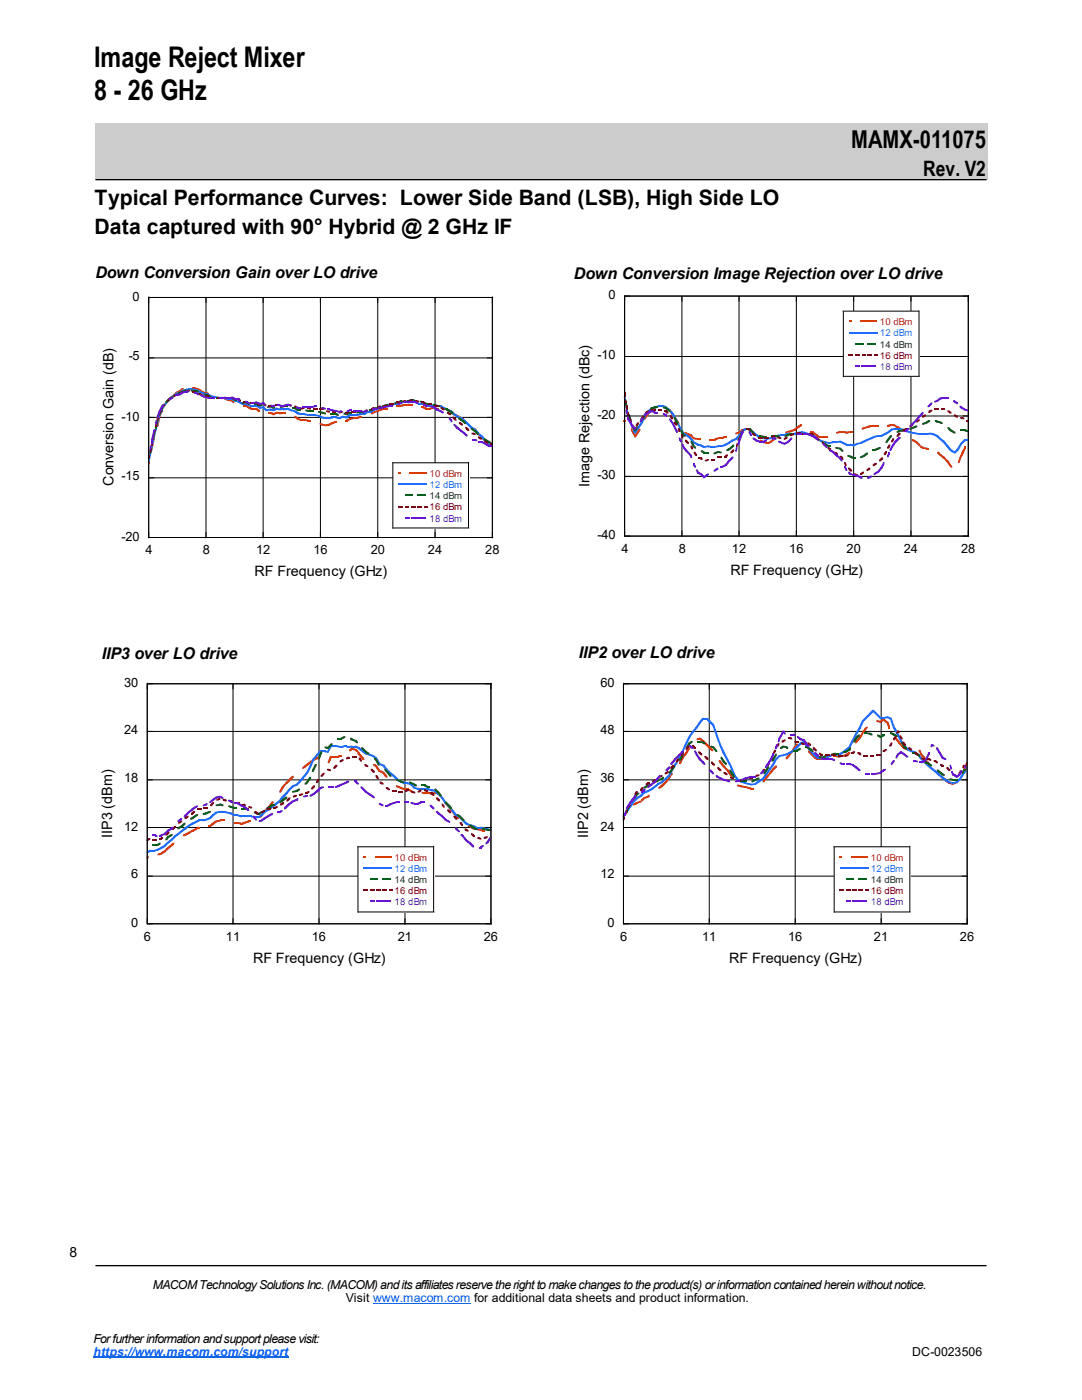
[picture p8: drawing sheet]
<svg xmlns="http://www.w3.org/2000/svg" width="216mm" height="279mm" viewBox="0 0 216 279" stroke-linecap="round" stroke-linejoin="round" font-family="sans-serif">
<defs><g id="words">
<g font-size="5.7">
<text x="18.8" y="13.4">Image Reject Mixer</text>
<text x="18.8" y="19.9">8 - 26 GHz</text>
</g>
<text font-size="4.9" x="169.8" y="29.5">MAMX-011075</text>
<g font-size="4.2">
<text x="184.2" y="35.1">Rev. V2</text>
<text x="18.9" y="41">Typical Performance Curves: Lower Side Band (LSB), High Side LO</text>
<text x="18.9" y="46.7">Data captured with 90° Hybrid @ 2 GHz IF</text>
</g>
<g font-size="3.2">
<text x="19.1" y="55.6">Down Conversion Gain over LO drive</text>
<text x="114.5" y="55.7">Down Conversion Image Rejection over LO drive</text>
<text x="20.3" y="131.5">IIP3 over LO drive</text>
<text x="115.5" y="131.4">IIP2 over LO drive</text>
</g>
<g font-size="2.9">
<text x="22.7" y="97" transform="rotate(-90 22.7 97)">Conversion Gain (dB)</text>
<text x="117.6" y="97.2" transform="rotate(-90 117.6 97.2)">Image Rejection (dBc)</text>
<text x="50.8" y="115">RF Frequency (GHz)</text>
<text x="145.7" y="114.7">RF Frequency (GHz)</text>
<text x="22.4" y="167.2" transform="rotate(-90 22.4 167.2)">IIP3 (dBm)</text>
<text x="117.4" y="167.2" transform="rotate(-90 117.4 167.2)">IIP2 (dBm)</text>
<text x="50.5" y="192.1">RF Frequency (GHz)</text>
<text x="145.5" y="192.1">RF Frequency (GHz)</text>
</g>
<text font-size="2.8" x="14" y="250.6">8</text>
<g font-size="2.5">
<text x="26.5" y="60">0</text>
<text x="121.4" y="59.7">0</text>
<text x="25.7" y="71.9">-5</text>
<text x="119.2" y="71.6">-10</text>
<text x="24.3" y="83.9">-10</text>
<text x="119.2" y="83.7">-20</text>
<text x="24.3" y="95.9">-15</text>
<text x="119.2" y="95.6">-30</text>
<text x="24.3" y="107.9">-20</text>
<text x="119.2" y="107.6">-40</text>
<text x="29" y="110.6">4</text>
<text x="40.5" y="110.6">8</text>
<text x="51.1" y="110.6">12</text>
<text x="62.5" y="110.6">16</text>
<text x="74" y="110.6">20</text>
<text x="85.4" y="110.6">24</text>
<text x="96.8" y="110.6">28</text>
<text x="124" y="110.3">4</text>
<text x="135.4" y="110.3">8</text>
<text x="146.1" y="110.3">12</text>
<text x="157.5" y="110.3">16</text>
<text x="168.9" y="110.3">20</text>
<text x="180.3" y="110.3">24</text>
<text x="191.8" y="110.3">28</text>
<text x="24.8" y="137.1">30</text>
<text x="119.8" y="137.1">60</text>
<text x="24.8" y="146.6">24</text>
<text x="119.8" y="146.6">48</text>
<text x="24.8" y="156.1">18</text>
<text x="119.8" y="156.1">36</text>
<text x="24.8" y="165.8">12</text>
<text x="119.8" y="165.8">24</text>
<text x="26.2" y="175.3">6</text>
<text x="119.8" y="175.3">12</text>
<text x="26.2" y="185">0</text>
<text x="121.2" y="185">0</text>
<text x="28.7" y="187.7">6</text>
<text x="45.1" y="187.7">11</text>
<text x="62.2" y="187.7">16</text>
<text x="79.4" y="187.7">21</text>
<text x="96.5" y="187.7">26</text>
<text x="123.8" y="187.7">6</text>
<text x="140.1" y="187.7">11</text>
<text x="157.3" y="187.7">16</text>
<text x="174.4" y="187.7">21</text>
<text x="191.5" y="187.7">26</text>
<text x="30.5" y="257.2">MACOM Technology Solutions Inc. (MACOM) and its affiliates reserve the right to make changes to the product(s) or informationcontained herein without notice.</text>
<text x="69" y="259.9">Visit www.macom.com for additional data sheets and product information.</text>
<text x="18.6" y="268">For further information and support please visit:</text>
<text x="182" y="270.6">DC-0023506</text>
</g>
<text font-size="2.5" fill="#06f" x="18.6" y="270.6">https://www.macom.com/support</text>
<g font-size="1.9" fill="#d83903">
<text x="175.6" y="64.9">10 dBm</text>
<text x="85.7" y="95.2">10 dBm</text>
<text x="78.7" y="171.8">10 dBm</text>
<text x="173.8" y="171.8">10 dBm</text>
</g>
<g font-size="1.9" fill="#206bff">
<text x="175.6" y="67.2">12 dBm</text>
<text x="85.7" y="97.5">12 dBm</text>
<text x="78.7" y="174.1">12 dBm</text>
<text x="173.8" y="174.1">12 dBm</text>
</g>
<g font-size="1.9" fill="#07601a">
<text x="175.6" y="69.4">14 dBm</text>
<text x="85.7" y="99.7">14 dBm</text>
<text x="78.7" y="176.3">14 dBm</text>
<text x="173.8" y="176.3">14 dBm</text>
</g>
<g font-size="1.9" fill="#7a0403">
<text x="175.6" y="71.6">16 dBm</text>
<text x="85.7" y="101.9">16 dBm</text>
<text x="78.7" y="178.5">16 dBm</text>
<text x="173.8" y="178.5">16 dBm</text>
</g>
<g font-size="1.9" fill="#6814d4">
<text x="175.6" y="73.8">18 dBm</text>
<text x="85.7" y="104.1">18 dBm</text>
<text x="78.7" y="180.7">18 dBm</text>
<text x="173.8" y="180.7">18 dBm</text>
</g>
</g></defs>
<path d="M19 252.6h177.8" fill="none" stroke="#000" stroke-width=".26"/>
<path d="M6.9 247.3h9.5v6.3h-9.5z" fill-rule="evenodd" fill="#fff"/>
<path d="M19 24.7h178.1v11.3h-178.1z" fill-rule="evenodd" fill="#ccc"/>
<path d="M19 35.9h177.8" fill="none" stroke="#000" stroke-width=".26"/>
<path d="M74.4 260.2h19.5" fill="none" stroke="#06f" stroke-width=".2"/>
<path d="M18.6 270.9h39" fill="none" stroke="#06f" stroke-width=".25"/>
<path d="M41.1 59.4v48M52.5 59.4v48M63.9 59.4v48M75.4 59.4v48M86.8 59.4v48M98.2 59.4v48M98.4 59.4h-68.7v48M29.7 71.4h68.7M29.7 95.4h68.7M29.7 83.3h68.7M29.7 107.3h68.7" fill="none" stroke="#000" stroke-width=".2"/>
<g fill="#d83903">
<path d="M29.5 92.1h.3v.4h-.3z"/>
<path d="M30.1 89.2h.4v.3l-.2 .8h-.3z"/>
<path d="M30.3 88.6h.3l-.1 .9h-.4z"/>
<path d="M30.6 87.1h.3v.3l-.3 1.3h-.3z"/>
<path d="M30.6 87h.3v.4h-.3z"/>
<path d="M31.6 83.5h.3v.3l-.3 1.4h-.4z"/>
<path d="M32 82h.3v.4l-.4 1.2h-.3z"/>
<path d="M32.2 81.9h.3v.3l-.5 .2z"/>
<path d="M33.6 79.5h.3v.3l-.1 .3h-.3z"/>
<path d="M33.6 79.5l.8-.6h.3v.3l-.8 .6h-.3z"/>
<path d="M34.7 78.5h.3v.4l-.3 .3h-.3v-.3z"/>
<path d="M34.9 78.4l.5-.2v.3l-.5 .2z"/>
<path d="M35 78.2l1-.3v.3l-.6 .3h-.4z"/>
<path d="M35.7 77.9l.4-.3h.4v.3l-.5 .3h-.3z"/>
<path d="M36.1 77.6l.5-.2-.1 .5h-.4z"/>
<path d="M38.4 77.3h.5v.3h-.5z"/>
<path d="M38.5 77.3l1 .1v.3l-1-.1z"/>
<path d="M39.2 77.4l1 .3v.4h-.4l-.6-.4z"/>
<path d="M40 77.9h.3l.6 .3v.3l-.9-.3z"/>
<path d="M40.6 78.2l1 .2v.3l-1-.2z"/>
<path d="M41.3 78.4l.4 .1v.4h-.3z"/>
<path d="M43.5 79.2l.9 .1v.3l-.9-.1z"/>
<path d="M44.1 79.3h1v.3h-1z"/>
<path d="M44.7 79.3h.4l.1 .2v.3h-.3z"/>
<path d="M45.1 79.5l.6 .1v.4l-.6-.2z"/>
<path d="M45.4 79.6l1.1 .2v.3l-1.1-.1z"/>
<path d="M46.2 79.8l.4 .2v.3l-.4-.2z"/>
<path d="M46.3 80h.3l.2 .4-.5-.1z"/>
<path d="M48.5 80.8h.7v.3h-.7z"/>
<path d="M48.9 80.8h.3l.8 .4v.3h-.4l-.7-.4z"/>
<path d="M49.6 81.2l.7 .2v.3l-.7-.2z"/>
<path d="M50.1 81.4h.5v.3h-.5z"/>
<path d="M50.3 81.4h.9v.3h-.9z"/>
<path d="M50.9 81.4h.3l.5 .3v.3h-.3l-.5-.3z"/>
<path d="M51.4 81.7h.3l.2 .5h-.4z"/>
<path d="M53.6 82.2h.5v.3h-.5z"/>
<path d="M53.8 82.2l1 .3v.3h-.4l-.6-.3z"/>
<path d="M54.4 82.5l1-.3v.3l-.6 .3h-.4z"/>
<path d="M55.2 82.2l1 .2v.3l-1-.2z"/>
<path d="M55.9 82.4h.9v.3h-.9z"/>
<path d="M56.5 82.4h.5v.3h-.5z"/>
<path d="M58.7 83h.3l.7 .5v.3h-.4l-.6-.5z"/>
<path d="M59.3 83.5l1 .1v.3l-1-.1z"/>
<path d="M60 83.6h.5v.3h-.5z"/>
<path d="M60.3 83.6h.6v.3h-.6z"/>
<path d="M60.6 83.6l1.1 .2v.3l-1.1-.2z"/>
<path d="M61.4 83.8h.5v.3h-.5z"/>
<path d="M61.6 83.8h.4v.3h-.4z"/>
<path d="M63.8 84.4l.6 .2v.3l-.6-.2z"/>
<path d="M64.1 84.6l1.1 .1v.4l-1.1-.2z"/>
<path d="M64.9 84.7l.6-.1v.3l-.6 .2z"/>
<path d="M65.4 84.6h.4v.3h-.4z"/>
<path d="M65.5 84.6l.7-.3h.3v.3l-.7 .3h-.3z"/>
<path d="M66.2 84.3l.7-.2v.3l-.7 .2z"/>
<path d="M66.6 84.1h.5v.3h-.5z"/>
<path d="M68.9 83.8h.5v.3h-.5z"/>
<path d="M69 83.8l1-.3v.3l-.6 .3h-.4z"/>
<path d="M69.7 83.5l.9-.2v.3l-.6 .2h-.3z"/>
<path d="M70.5 83.3h.9v.3h-.9z"/>
<path d="M71.1 83.3l.6-.3h.4v.3l-.7 .3h-.3z"/>
<path d="M71.7 83h.5v.3h-.5z"/>
<path d="M74 82.4l.6-.4h.3v.4l-.6 .3h-.3z"/>
<path d="M74.6 82l.9-.1v.3l-.6 .2h-.3z"/>
<path d="M75.2 81.9l.5-.2v.3l-.5 .2z"/>
<path d="M75.5 81.7l.7-.2v.4l-.3 .1h-.4z"/>
<path d="M75.9 81.5l1.1-.1v.3l-1.1 .2z"/>
<path d="M76.6 81.4h.5v.3h-.5z"/>
<path d="M76.8 81.4h.5v.3h-.5z"/>
<path d="M79 80.9h.6v.3h-.6z"/>
<path d="M79.3 80.9l1.1-.1v.3l-.8 .1h-.3z"/>
<path d="M80.1 80.8l.7-.2v.3l-.4 .2h-.3z"/>
<path d="M80.6 80.6h.5v.3h-.5z"/>
<path d="M80.8 80.6h.9v.3h-.9z"/>
<path d="M81.4 80.6h.8v.3h-.8z"/>
<path d="M81.9 80.6h.5v.3h-.5z"/>
<path d="M84.1 81.1h.5v.3h-.5z"/>
<path d="M84.3 81.1h.3l.6 .3v.3h-.3l-.6-.3z"/>
<path d="M84.9 81.4h1v.3h-1z"/>
<path d="M85.7 81.4l1-.2v.3l-.7 .2h-.3z"/>
<path d="M86.3 81.2l1 .2v.3l-1-.2z"/>
<path d="M87 81.4h.5v.3h-.5z"/>
<path d="M89.2 81.7l.9 .2v.3l-.9-.2z"/>
<path d="M89.8 81.9h.3l.7 .6v.3h-.3l-.7-.6z"/>
<path d="M90.5 82.5h.3l.1 .5-.4-.2z"/>
<path d="M90.8 82.7l.6 .1v.3l-.6-.1z"/>
<path d="M91.1 82.8h.3l.8 .5v.3h-.3l-.8-.5z"/>
<path d="M91.9 83.3h.3l.2 .2v.3h-.4l-.1-.2z"/>
<path d="M92 83.5h.5v.3h-.5z"/>
<path d="M94.3 85.4l.6 .1v.4l-.6-.2z"/>
<path d="M94.6 85.5h.3l.8 1v.3h-.3l-.8-.9z"/>
<path d="M95.4 86.5l.4 .1v.4l-.4-.2z"/>
<path d="M95.7 86.8h.3l.3 .3v.3h-.3l-.3-.3z"/>
<path d="M96 87.1h.3l.7 .7v.3h-.4l-.6-.7z"/>
<path d="M96.6 87.8h.4l.3 .3v.3h-.3l-.4-.3z"/>
<path d="M97 88.1h.3l.1 .5-.4-.2z"/>
</g>
<g fill="#206bff">
<path d="M30.1 88.9h.4v.3l-.7 3.2h-.3z"/>
<path d="M30.9 85.5h.3v.4l-.7 3.3h-.4z"/>
<path d="M31.6 83h.3v.3l-.7 2.6h-.3z"/>
<path d="M32.2 81.4h.3v.3l-.6 1.6h-.3z"/>
<path d="M33 80.3h.3v.3l-.8 1.1h-.3v-.3z"/>
<path d="M33.6 79.5h.3v.3l-.6 .8h-.3v-.3z"/>
<path d="M33.6 79.5l.8-.6h.3v.3l-.8 .6h-.3z"/>
<path d="M34.4 78.9l.6-.5h.4v.3l-.7 .5h-.3z"/>
<path d="M35 78.4l1-.2v.3l-1 .2z"/>
<path d="M35.7 78.2l.8-.5h.3v.4l-.8 .4h-.3z"/>
<path d="M36.5 77.7l.9-.1v.3l-.9 .2z"/>
<path d="M37.1 77.6l1-.2v.3l-.7 .2h-.3z"/>
<path d="M37.7 77.4l1.2 .2v.3l-1.2-.2z"/>
<path d="M38.5 77.6l1 .1v.4l-1-.2z"/>
<path d="M39.2 77.7h.3l.7 .4v.3h-.4l-.6-.3z"/>
<path d="M39.8 78.1l1.1 .3v.3l-1.1-.3z"/>
<path d="M40.6 78.4l1 .1v.4l-1-.2z"/>
<path d="M41.3 78.5h.3l.6 .4v.3h-.3l-.6-.3z"/>
<path d="M41.9 78.9l1.1 .1v.3l-1.1-.1z"/>
<path d="M42.7 79l.9 .2v.3l-.9-.2z"/>
<path d="M43.3 79.2h1.1v.3h-1.1z"/>
<path d="M44.1 79.2l1 .1v.3l-1-.1z"/>
<path d="M44.7 79.3l1 .2v.3l-1-.2z"/>
<path d="M45.4 79.5h1.1v.3h-1.1z"/>
<path d="M46.2 79.5h.3l.6 .3v.3h-.3l-.6-.3z"/>
<path d="M46.8 79.8l.9 .2v.3l-.9-.2z"/>
<path d="M47.4 80h.3l.8 .4v.4h-.3l-.8-.5z"/>
<path d="M48.2 80.4h1v.4h-1z"/>
<path d="M48.9 80.4l1.1 .4v.3l-1.1-.3z"/>
<path d="M49.6 80.8l1 .1v.3l-1-.1z"/>
<path d="M50.3 80.9l.9-.1v.3l-.6 .1h-.3z"/>
<path d="M50.9 80.8h.3l.8 .4v.3h-.3l-.8-.4z"/>
<path d="M51.7 81.2l1-.1v.3l-.7 .1h-.3z"/>
<path d="M52.4 81.1h.3l.6 .6v.3h-.3l-.6-.6z"/>
<path d="M53 81.7l1.1-.2v.4l-.8 .1h-.3z"/>
<path d="M53.8 81.5l1 .2v.3l-1-.1z"/>
<path d="M54.4 81.7l.7-.3h.3v.3l-.6 .3h-.4z"/>
<path d="M55.1 81.4l1.1 .1v.4l-1.1-.2z"/>
<path d="M55.9 81.6h.9v.3h-.9z"/>
<path d="M56.5 81.5l1.1-.1v.3l-1.1 .2z"/>
<path d="M57.3 81.4h.3l.6 .3v.3l-.9-.3z"/>
<path d="M57.9 81.7l1 .2v.3l-1-.2z"/>
<path d="M58.6 81.9h.3l.8 .5v.3h-.4l-.7-.5z"/>
<path d="M59.3 82.4l1 .1v.3l-1-.1z"/>
<path d="M60 82.5h.9v.3h-.9z"/>
<path d="M60.6 82.5l1.1 .2v.3l-1.1-.2z"/>
<path d="M61.4 82.7h1v.3h-1z"/>
<path d="M62 82.7h1v.3h-1z"/>
<path d="M62.7 82.7l1.1 .1v.3l-1.1-.1z"/>
<path d="M63.5 82.8l.9 .3v.4h-.3l-.6-.4z"/>
<path d="M64.1 83.1l1.1 .2v.3l-1.1-.1z"/>
<path d="M64.9 83.3h.9v.3h-.9z"/>
<path d="M65.5 83.3l1-.2v.4l-1 .1z"/>
<path d="M66.2 83.1h1.1v.4h-1.1z"/>
<path d="M66.9 83.1l1 .2v.3l-1-.1z"/>
<path d="M67.6 83.3l1-.3v.3l-.7 .3h-.3z"/>
<path d="M68.2 83l1.2 .1v.4l-1.2-.2z"/>
<path d="M69 83.1l.7-.4h.3v.3l-.6 .5h-.4z"/>
<path d="M69.7 82.7h.9v.3h-.9z"/>
<path d="M70.3 82.7h1.1v.3h-1.1z"/>
<path d="M71.1 82.7l1-.2v.3l-.7 .2h-.3z"/>
<path d="M71.7 82.5h1.1v.3h-1.1z"/>
<path d="M72.5 82.5l.7-.5h.3v.4l-.7 .4h-.3z"/>
<path d="M73.2 82h.9v.4h-.9z"/>
<path d="M73.8 82l.8-.5h.3v.4l-.8 .5h-.3z"/>
<path d="M74.6 81.5l.9-.1v.3l-.9 .2z"/>
<path d="M75.2 81.4l1-.3v.3l-.7 .3h-.3z"/>
<path d="M75.9 81.1l1.1-.2v.3l-1.1 .2z"/>
<path d="M76.6 80.9l1-.1v.3l-.6 .1h-.4z"/>
<path d="M77.3 80.8l.9-.2v.3l-.6 .2h-.3z"/>
<path d="M77.9 80.6l1.1-.2v.4l-1.1 .1z"/>
<path d="M78.7 80.4h.9v.4h-.9z"/>
<path d="M79.3 80.4l1.1-.3v.3l-.8 .4h-.3z"/>
<path d="M80.1 80.1l1-.1v.3l-.7 .1h-.3z"/>
<path d="M80.8 80l.9 .1v.3l-.9-.1z"/>
<path d="M81.4 80.1l1.1-.1v.3l-.8 .1h-.3z"/>
<path d="M82.2 80l1 .1v.3l-1-.1z"/>
<path d="M82.8 80.1l1 .3v.4h-.3l-.7-.4z"/>
<path d="M83.5 80.4h1.1v.4h-1.1z"/>
<path d="M84.3 80.4h.3l.6 .4v.3l-.9-.3z"/>
<path d="M84.9 80.8h1v.3h-1z"/>
<path d="M85.6 80.8h1.1v.3h-1.1z"/>
<path d="M86.3 80.8l1 .1v.3l-1-.1z"/>
<path d="M87 80.9h1.1v.3h-1.1z"/>
<path d="M87.8 80.9l.9 .3v.3l-.9-.3z"/>
<path d="M88.4 81.2l.9 .3v.4h-.3l-.6-.4z"/>
<path d="M89 81.5l1.1 .4v.3l-1.1-.3z"/>
<path d="M89.8 81.9h.3l.7 .6v.3h-.3l-.7-.6z"/>
<path d="M90.5 82.5h.3l.6 .5v.3h-.3l-.6-.5z"/>
<path d="M91.1 83l1.1 .3v.3l-1.1-.3z"/>
<path d="M91.9 83.3h.3l.6 .5v.3h-.3l-.6-.5z"/>
<path d="M92.5 83.8h.3l.7 .6v.3h-.4l-.6-.6z"/>
<path d="M93.1 84.4h.4l.8 .8v.3h-.4l-.8-.8z"/>
<path d="M93.9 85.2h.4l.6 .3v.4l-1-.4z"/>
<path d="M94.6 85.5h.3l.8 1v.3h-.3l-.8-.9z"/>
<path d="M95.4 86.5h.3l.6 .5v.3h-.3l-.6-.5z"/>
<path d="M96 87h.3l.7 .8v.3h-.4l-.6-.8z"/>
<path d="M96.6 87.8h.4l.8 .6v.3h-.4l-.8-.6z"/>
<path d="M97.4 88.4h1v.3h-1z"/>
</g>
<g fill="#07601a">
<path d="M30 89h.3v.4l-.2 1.2h-.3z"/>
<path d="M30.6 86.5h.3v.3l-.3 1.3h-.3z"/>
<path d="M30.9 85.1h.3v.4h-.3z"/>
<path d="M31.2 83.9h.4v.4l-.4 1.1h-.3z"/>
<path d="M32.2 81.4h.3v.3l-.6 1.3h-.3v-.3z"/>
<path d="M33 80.1l.6-.6h.3v.3l-.6 .6h-.3z"/>
<path d="M33.6 79.5l.6-.5h.4v.3l-.7 .5h-.3z"/>
<path d="M35.5 78.2h.5v.3h-.5z"/>
<path d="M35.7 78.2l1.1-.3v.3l-.8 .3h-.3z"/>
<path d="M36.5 77.9l.6-.2v.4l-.3 .1h-.3z"/>
<path d="M38.1 77.7l.8 .2v.3l-.8-.1z"/>
<path d="M38.5 77.9h1v.3h-1z"/>
<path d="M39.2 77.9l.5 .2v.3l-.5-.2z"/>
<path d="M40.6 78.5l1 .2v.3l-1-.1z"/>
<path d="M41.3 78.7h.3l.6 .3v.3h-.3l-.6-.3z"/>
<path d="M43.2 79.2h.4v.3h-.4z"/>
<path d="M43.3 79.2h1.1v.3h-1.1z"/>
<path d="M44.1 79.2h.6v.3h-.6z"/>
<path d="M45.7 79.3h.8v.3h-.8z"/>
<path d="M46.2 79.3l.9 .3v.4h-.3l-.6-.4z"/>
<path d="M46.8 79.6h.5v.4h-.5z"/>
<path d="M48.2 80.3l1-.2v.3l-1 .2z"/>
<path d="M48.9 80.1l.9 .3v.4h-.3l-.6-.4z"/>
<path d="M50.8 80.4h.4v.4h-.4z"/>
<path d="M50.9 80.4l1.1 .4v.3l-1.1-.3z"/>
<path d="M51.7 80.8l.7-.2v.3l-.4 .2h-.3z"/>
<path d="M53.3 81.1l.8-.2v.3l-.8 .2z"/>
<path d="M53.8 80.9l1 .3v.3h-.4l-.6-.3z"/>
<path d="M54.4 81.2l.2-.1h.3l-.1 .4h-.4z"/>
<path d="M55.9 81.1l.9-.2v.3l-.9 .2z"/>
<path d="M56.5 80.9h.9v.3h-.9z"/>
<path d="M58.4 81.2h.5v.3h-.5z"/>
<path d="M58.6 81.2h.3l.8 .5v.3h-.4l-.7-.5z"/>
<path d="M59.3 81.7h.7v.3h-.7z"/>
<path d="M60.9 81.7l.8 .2v.3l-.8-.2z"/>
<path d="M61.4 81.9h1v.3h-1z"/>
<path d="M62 81.9h.5v.3h-.5z"/>
<path d="M63.5 82l.9 .2v.3l-.9-.1z"/>
<path d="M64.1 82.2l.9 .2v.3l-.9-.2z"/>
<path d="M66 82.5h.5v.3h-.5z"/>
<path d="M66.2 82.5h1.1v.3h-1.1z"/>
<path d="M66.9 82.5l.7 .2v.3l-.7-.2z"/>
<path d="M68.6 82.4l.8 .1v.3l-.8-.1z"/>
<path d="M69 82.5l1-.3v.3l-.6 .3h-.4z"/>
<path d="M69.7 82.2h.5v.3h-.5z"/>
<path d="M71.1 82.2l1-.2v.4l-1 .1z"/>
<path d="M71.7 82l1 .2v.3l-1-.1z"/>
<path d="M73.6 81.7h.5v.3h-.5z"/>
<path d="M73.8 81.7l1.1-.3v.3l-.8 .3h-.3z"/>
<path d="M74.6 81.4l.6-.2v.3l-.3 .2h-.3z"/>
<path d="M76.2 80.9l.8-.1v.3l-.5 .1h-.3z"/>
<path d="M76.6 80.8l1-.2v.3l-.6 .2h-.4z"/>
<path d="M77.3 80.6h.4v.3h-.4z"/>
<path d="M78.7 80.3l.9-.2v.3l-.9 .2z"/>
<path d="M79.3 80.1l1-.3v.3l-.7 .3h-.3z"/>
<path d="M81.2 79.8h.5v.3h-.5z"/>
<path d="M81.4 79.8l1.1-.2v.4l-.8 .1h-.3z"/>
<path d="M82.2 79.6l.6 .2v.3l-.6-.1z"/>
<path d="M83.8 80l.8 .1v.3l-.8-.1z"/>
<path d="M84.3 80.1h.3l.6 .3v.4h-.3l-.6-.4z"/>
<path d="M84.9 80.4h.5v.4h-.5z"/>
<path d="M86.3 80.6l1 .2v.3l-1-.2z"/>
<path d="M87 80.8l.9 .1v.3l-.9-.1z"/>
<path d="M88.9 81.6h.4v.3h-.4z"/>
<path d="M89 81.5h.3l.8 .5v.4h-.3l-.8-.5z"/>
<path d="M89.8 82h.3l.4 .4v.3h-.4l-.3-.3z"/>
<path d="M91.4 83.3h.3l.5 .3v.3h-.3l-.5-.3z"/>
<path d="M91.9 83.6h.3l.6 .5v.3h-.3l-.6-.5z"/>
<path d="M92.5 84.1l.5 .2v.3l-.5-.2z"/>
<path d="M93.9 85.4h.4l.6 .5v.3h-.3l-.7-.5z"/>
<path d="M94.6 85.9h.3l.6 .6v.3h-.3l-.6-.6z"/>
<path d="M96.5 87.4h.3l.2 .5-.5-.1z"/>
<path d="M96.6 87.6h.4l.8 .5v.3h-.4l-.8-.5z"/>
<path d="M97.4 88.1l.7 .1v.4l-.7-.2z"/>
</g>
<g fill="#7a0403">
<path d="M29.7 90.8h.3v.3l-.2 .5h-.3z"/>
<path d="M30 89.5h.3v.3l-.2 .5h-.3z"/>
<path d="M30.1 88.2h.4v.8h-.4z"/>
<path d="M30.5 87h.3v.3l-.2 .5h-.3z"/>
<path d="M30.8 85.7h.3v.3l-.2 .5h-.3z"/>
<path d="M30.9 84.7h.3v.5h-.3z"/>
<path d="M31.1 84.4h.3v.3l-.2 .4h-.3z"/>
<path d="M31.4 83.1h.3l-.1 .8h-.4z"/>
<path d="M31.9 81.9h.3v.3l-.3 .5h-.3v-.3z"/>
<path d="M32.2 81.1l.5-.5h.3v.3l-.5 .5h-.3z"/>
<path d="M33.3 79.8l.3-.3h.3v.3l-.3 .3h-.3z"/>
<path d="M33.8 79.3h.3l-.2 .5h-.3v-.3z"/>
<path d="M34.6 78.9l.4-.4h.4v.4l-.5 .3h-.3z"/>
<path d="M35.8 78.4l.5-.3h.3v.3l-.5 .3h-.3z"/>
<path d="M37.1 77.9l.8-.2v.4l-.5 .1h-.3z"/>
<path d="M38.4 78.1h.5v.3h-.5z"/>
<path d="M38.5 78.1l.7 .1v.3l-.7-.1z"/>
<path d="M39.7 78.5h.5v.4h-.5z"/>
<path d="M39.8 78.5l.7 .2v.3l-.7-.1z"/>
<path d="M40.9 78.9h.7v.3h-.7z"/>
<path d="M41.3 78.9h.3l.1 .4h-.3z"/>
<path d="M42.2 79.2h.8v.3h-.8z"/>
<path d="M43.5 79.3h.8v.3h-.8z"/>
<path d="M44.7 79.2l.8 .1v.3l-.8-.1z"/>
<path d="M46 79.2h.5v.3h-.5z"/>
<path d="M46.2 79.2l.6 .1v.3l-.6-.1z"/>
<path d="M47.3 79.5h.4v.3h-.4z"/>
<path d="M47.4 79.5h.3l.4 .3v.3h-.4l-.3-.3z"/>
<path d="M48.5 80h.7v.3h-.7z"/>
<path d="M48.9 80h.4v.3h-.4z"/>
<path d="M49.8 80.3h.8v.3h-.8z"/>
<path d="M51.1 80.3h.3l.5 .3v.3h-.4l-.4-.3z"/>
<path d="M52.4 80.3h.3l.5 .5v.3h-.4l-.4-.5z"/>
<path d="M53.6 80.8h.5v.3h-.5z"/>
<path d="M53.8 80.8l.6 .1v.3l-.6-.1z"/>
<path d="M54.9 80.6h.5v.3h-.5z"/>
<path d="M55.1 80.6h.6v.3h-.6z"/>
<path d="M56.2 80.8h.6v.3h-.6z"/>
<path d="M56.5 80.8h.5v.3h-.5z"/>
<path d="M57.4 80.6l.8 .2v.3l-.8-.2z"/>
<path d="M58.7 80.9h.3l.5 .3v.3h-.3l-.5-.3z"/>
<path d="M60 81.4l.8-.2v.3l-.5 .2h-.3z"/>
<path d="M61.2 81.2h.5v.3h-.5z"/>
<path d="M61.4 81.2l.6 .2v.3l-.6-.2z"/>
<path d="M62.5 81.4h.5v.3h-.5z"/>
<path d="M62.7 81.4h.6v.3h-.6z"/>
<path d="M63.8 81.6h.6v.3h-.6z"/>
<path d="M64.1 81.6h.5v.3h-.5z"/>
<path d="M65 81.9l.8 .1v.4l-.8-.2z"/>
<path d="M66.3 82h.8v.4h-.8z"/>
<path d="M67.6 82.2l.8-.2v.4l-.8 .1z"/>
<path d="M68.9 82.2h.5v.3h-.5z"/>
<path d="M69 82.2l.7-.2v.4l-.7 .1z"/>
<path d="M70.2 82h.4v.4h-.4z"/>
<path d="M70.3 82h.6v.4h-.6z"/>
<path d="M71.4 81.9h.7v.3h-.7z"/>
<path d="M71.7 81.9h.5v.3h-.5z"/>
<path d="M72.7 81.9l.8-.2v.3l-.8 .2z"/>
<path d="M74 81.5l.4-.3h.3v.3l-.4 .4h-.3z"/>
<path d="M75.2 81.2l.5-.3h.3v.3l-.5 .3h-.3z"/>
<path d="M76.5 80.9h.5v.3h-.5z"/>
<path d="M76.6 80.9l.7-.1v.3l-.3 .1h-.4z"/>
<path d="M77.7 80.4h.5v.4h-.5z"/>
<path d="M77.9 80.4h.6v.4h-.6z"/>
<path d="M79 80.1h.6v.3h-.6z"/>
<path d="M79.3 80.1h.5v.3h-.5z"/>
<path d="M80.3 80l.8-.2v.3l-.8 .2z"/>
<path d="M81.6 79.8l.8-.2v.4l-.5 .1h-.3z"/>
<path d="M82.8 79.8l.8 .2v.3l-.8-.2z"/>
<path d="M84.1 80.1h.5v.3h-.5z"/>
<path d="M84.3 80.1l.6 .2v.3l-.6-.2z"/>
<path d="M85.4 80.4h.5v.4h-.5z"/>
<path d="M85.6 80.4h.6v.4h-.6z"/>
<path d="M86.7 80.8l.6 .1v.3l-.6-.1z"/>
<path d="M87 80.9h.5v.3h-.5z"/>
<path d="M87.9 81.2h.3l.5 .3v.4h-.3l-.5-.4z"/>
<path d="M89.2 82.2h.3l.5 .3v.3h-.3l-.5-.3z"/>
<path d="M90.3 83.1h.3l.2 .2v.3l-.5-.1z"/>
<path d="M90.5 83.3h.3l.3 .3v.3h-.3l-.3-.3z"/>
<path d="M91.6 84.3l.6 .1v.3l-.6-.1z"/>
<path d="M91.9 84.4l.5 .2v.3h-.4z"/>
<path d="M92.8 85.2h.3l.4 .3v.4h-.4l-.3-.4z"/>
<path d="M93.1 85.5h.4l.1 .5-.5-.1z"/>
<path d="M94.1 86.3l.8 .2v.3l-.8-.2z"/>
<path d="M95.4 87.1h.3l.5 .3v.4h-.4l-.4-.4z"/>
<path d="M96.6 87.9h.4l.4 .3v.4h-.3l-.5-.4z"/>
<path d="M97.9 88.4h.5v.3h-.5z"/>
</g>
<g fill="#6814d4">
<path d="M30 88.9h.3v.3l-.2 .6h-.3z"/>
<path d="M30.1 87.9h.4v.7h-.4z"/>
<path d="M30.6 85.7h.3v.3l-.4 2.2h-.4z"/>
<path d="M31.1 83.8h.3v.3l-.2 .6h-.3z"/>
<path d="M31.6 82.2h.3v.3l-.3 1h-.4z"/>
<path d="M32.2 80.9h.3v.3l-.6 1.3h-.3v-.3z"/>
<path d="M32.2 80.9l.3-.3h.3v.3l-.3 .3h-.3z"/>
<path d="M33.6 79.5l.6-.3h.4v.3l-.7 .3h-.3z"/>
<path d="M34.9 78.7h.5v.3h-.5z"/>
<path d="M35 78.7l1-.2v.4l-1 .1z"/>
<path d="M35.7 78.5l.8-.4h.3v.3l-.8 .5h-.3z"/>
<path d="M36.5 78.1h.9v.3h-.9z"/>
<path d="M37.1 78.1l.6-.2v.3l-.6 .2z"/>
<path d="M38.7 78.2l.8 .2v.3l-.8-.2z"/>
<path d="M39.2 78.4l.5 .1v.4h-.3z"/>
<path d="M40 78.7h.3l.6 .3v.3l-.9-.3z"/>
<path d="M40.6 79l1 .2v.3l-1-.2z"/>
<path d="M41.3 79.2l.9 .1v.3l-.9-.1z"/>
<path d="M41.9 79.3h.9v.3h-.9z"/>
<path d="M43.8 79.3h.6v.3h-.6z"/>
<path d="M44.1 79.3h.6v.3h-.6z"/>
<path d="M45.1 79.3h.6v.3h-.6z"/>
<path d="M45.4 79.3l1.1-.1v.3l-.8 .1h-.3z"/>
<path d="M46.2 79.2l.9 .3v.3h-.3l-.6-.3z"/>
<path d="M46.8 79.5h.9v.3h-.9z"/>
<path d="M47.4 79.5l.5 .1v.4h-.3l-.2-.2z"/>
<path d="M48.9 80l.9 .3v.3h-.3l-.6-.3z"/>
<path d="M50.1 80.3h.5v.3h-.5z"/>
<path d="M50.3 80.3l.9-.2v.3l-.9 .2z"/>
<path d="M50.9 80.1l1.1 .3v.4l-1.1-.4z"/>
<path d="M51.7 80.4l1-.1v.3l-1 .2z"/>
<path d="M52.4 80.3h.3l.3 .3v.3h-.3l-.3-.3z"/>
<path d="M54 80.8l.8 .1v.3l-.8-.1z"/>
<path d="M54.4 80.9l.2-.1h.3l-.1 .4h-.4z"/>
<path d="M55.2 80.6l1 .2v.3l-1-.2z"/>
<path d="M55.9 80.8h.9v.3h-.9z"/>
<path d="M56.5 80.8l1.1-.2v.3l-.8 .2h-.3z"/>
<path d="M57.3 80.6l.8 .2v.3l-.8-.2z"/>
<path d="M59 81.1l.7 .1v.3l-.7-.1z"/>
<path d="M59.3 81.2h.7v.3h-.7z"/>
<path d="M60.3 81.1h.6v.3h-.6z"/>
<path d="M60.6 81.1h1.1v.3h-1.1z"/>
<path d="M61.4 81.1h1v.3h-1z"/>
<path d="M62 81.1l1-.2v.3l-1 .2z"/>
<path d="M62.7 80.9h.4v.3h-.4z"/>
<path d="M64.1 81.2l.9 .2v.3l-.9-.2z"/>
<path d="M65.4 81.6h.4v.3h-.4z"/>
<path d="M65.5 81.5l1 .2v.3l-1-.1z"/>
<path d="M66.2 81.7l1.1 .2v.3l-1.1-.2z"/>
<path d="M66.9 81.9l1 .1v.4l-1-.2z"/>
<path d="M67.6 82l.6-.1v.3l-.3 .2h-.3z"/>
<path d="M69.2 81.9l.8-.2v.3l-.8 .2z"/>
<path d="M69.7 81.7h.5v.3h-.5z"/>
<path d="M70.5 81.9h.9v.3h-.9z"/>
<path d="M71.1 81.9h1v.3h-1z"/>
<path d="M71.7 81.9l1.1 .1v.4l-1.1-.2z"/>
<path d="M72.5 82l.5-.3h.3v.3l-.5 .4h-.3z"/>
<path d="M74.3 81.5l.6-.1v.3l-.6 .2z"/>
<path d="M74.6 81.4h.6v.3h-.6z"/>
<path d="M75.5 81.2h.7v.3h-.7z"/>
<path d="M75.9 81.2l1.1-.1v.3l-.8 .1h-.3z"/>
<path d="M76.6 81.1l1-.2v.3l-1 .2z"/>
<path d="M77.3 80.9l.9-.1v.3l-.6 .1h-.3z"/>
<path d="M77.9 80.8h.5v.3h-.5z"/>
<path d="M79.3 80.4l1-.1v.3l-1 .2z"/>
<path d="M80.6 80.1h.5v.3h-.5z"/>
<path d="M80.8 80.1h.9v.3h-.9z"/>
<path d="M81.4 80.1l1.1-.1v.3l-.8 .1h-.3z"/>
<path d="M82.2 80l1 .1v.3l-1-.1z"/>
<path d="M82.8 80.1l.7 .2v.3l-.7-.2z"/>
<path d="M84.4 80.6l.8 .2v.3l-.8-.2z"/>
<path d="M84.9 80.8h.5v.3h-.5z"/>
<path d="M85.7 80.9l1 .2v.3l-1-.2z"/>
<path d="M86.3 81.1h.4l.6 .4v.4h-.3l-.7-.5z"/>
<path d="M87 81.5l1.1 .4v.3l-1.1-.3z"/>
<path d="M87.8 81.9h.3l.5 .3v.3h-.4l-.4-.3z"/>
<path d="M89.5 83.3h.3l.3 .3v.3h-.3l-.3-.3z"/>
<path d="M89.8 83.6h.3l.2 .7h-.3z"/>
<path d="M90.5 84.6h.3l.6 .6v.3h-.3l-.6-.6z"/>
<path d="M91.1 85.2h.3l.8 .7v.3h-.3l-.8-.7z"/>
<path d="M91.9 85.9h.3l.6 .4v.3h-.3l-.6-.4z"/>
<path d="M92.5 86.3h.3l.5 .5v.3h-.3l-.5-.5z"/>
<path d="M94.3 87.6h.6v.3h-.6z"/>
<path d="M94.6 87.6l.6 .2v.3l-.6-.2z"/>
<path d="M95.5 88.1h.8v.3h-.8z"/>
<path d="M96 88.1h.3l.7 .3v.3l-1-.3z"/>
<path d="M96.6 88.4h.4l.8 .5v.3h-.4l-.8-.5z"/>
<path d="M97.4 88.9h1v.3h-1z"/>
</g>
<g fill="none" stroke="#000" stroke-width=".2">
<path d="M29.7 59.4h1.1M29.7 59.4v1.1M29.7 59.2v48.1M29.7 59.4h68.7M41.1 59.4v1.1M52.5 59.4v1.1M63.9 59.4v1.1M75.4 59.4v1.1M86.8 59.4v1.1M97.1 59.4h1.1v1.1M98.2 59.2v48.1M29.7 71.4h1.1"/>
<path d="M97.1 71.4h1.1M29.7 95.4h1.1M29.7 83.3h1.1M97.1 95.4h1.1M97.1 83.3h1.1M29.7 107.3h1.1M29.7 106.2v1.1M29.7 107.3h68.7M41.1 106.2v1.1M52.5 106.2v1.1M63.9 106.2v1.1M75.4 106.2v1.1"/>
<path d="M86.8 106.2v1.1M97.1 107.3h1.1M98.2 106.2v1.1"/>
</g>
<path d="M78.4 92.4h15.2v13.1h-15.2z" fill-rule="evenodd" fill="#fff"/>
<path d="M78.2 92.4h15.3M78.4 92.4v13.1M93.5 92.2v13.2M78.4 105.4h15.2" fill="none" stroke="#000" stroke-width=".2"/>
<g fill="#d83903">
<path d="M79.5 94.3h.5v.3h-.5z"/>
<path d="M81.7 94.3h1.8v.3h-1.8z"/>
<path d="M83.3 94.3h1.6v.3h-1.6z"/>
<path d="M84.6 94.3h.5v.3h-.5z"/>
</g>
<path d="M79.5 96.6h5.7" fill="none" stroke="#206bff" stroke-width=".34"/>
<g fill="#07601a">
<path d="M80.8 98.7h1.6v.3h-1.6z"/>
<path d="M83.3 98.7h1.6v.3h-1.6z"/>
</g>
<g fill="#7a0403">
<path d="M79.5 100.9h.8v.4h-.8z"/>
<path d="M80.8 100.9h.8v.4h-.8z"/>
<path d="M82 100.9h.8v.4h-.8z"/>
<path d="M83.3 100.9h.8v.4h-.8z"/>
<path d="M84.6 100.9h.6v.4h-.6z"/>
</g>
<path d="M80.8 103.2h.9v.3h-.9z" fill="#6814d4"/>
<path d="M82 103.3h2.9" fill="none" stroke="#6814d4" stroke-width=".3"/>
<path d="M136.1 59.1v48M147.5 59.1v48M158.9 59.1v48M170.3 59.1v48M181.8 59.1v48M193.2 59.1v48M193.4 59.1h-68.8v48M124.6 71.1h68.8M124.6 95.1h68.8M124.6 83h68.8M124.6 107h68.8" fill="none" stroke="#000" stroke-width=".2"/>
<g fill="#d83903">
<path d="M124.5 83.8h.4v.4h-.4z"/>
<path d="M125.9 85.4h.3v.5h-.3z"/>
<path d="M125.9 85.6h.3l.6 1.2v.4h-.3l-.6-1.3z"/>
<path d="M127.1 86.1h.4v.3l-.7 .9h-.3v-.3z"/>
<path d="M127.3 85.7h.3l-.1 .7h-.4z"/>
<path d="M127.3 85.7l.5-.1-.2 .5h-.3z"/>
<path d="M128.6 83.2h.3v.3l-.2 .3h-.3z"/>
<path d="M129.4 82.1h.3v.3l-.8 1.1h-.3v-.3z"/>
<path d="M129.5 81.9l.5-.4h.3v.3l-.4 .4h-.4z"/>
<path d="M130 81.5l.7-.4h.3v.4l-.7 .3h-.3z"/>
<path d="M130.7 81.1h.4v.4h-.4z"/>
<path d="M130.8 81.1h.5v.4h-.5z"/>
<path d="M133 81.5h.4l.4 .3v.3h-.3l-.5-.3z"/>
<path d="M133.5 81.8h.3l.7 .9v.3h-.3l-.7-.9z"/>
<path d="M134.3 82.9h.3l.5 .8v.3h-.3l-.5-.8z"/>
<path d="M134.8 83.7h.3l.3 .5v.3h-.3l-.3-.5z"/>
<path d="M135.1 84.2h.3l.2 .4h-.3z"/>
<path d="M136.5 86.2l.7 .2v.3l-.7-.2z"/>
<path d="M136.8 86.4l1.1 .3v.3l-1.1-.3z"/>
<path d="M137.6 86.7h.3l.4 .3v.3h-.4l-.3-.3z"/>
<path d="M138.1 87.2h.3l.2 .4-.5-.1z"/>
<path d="M138.3 87.3l1.1 .2v.3l-1.1-.2z"/>
<path d="M139.1 87.5h.6v.3h-.6z"/>
<path d="M139.4 87.5h.4v.3h-.4z"/>
<path d="M141.6 87.6h.5v.4h-.5z"/>
<path d="M141.7 87.6h1v.4h-1z"/>
<path d="M142.4 87.6l.9-.3v.3l-.6 .4h-.3z"/>
<path d="M143.2 87.3h.9v.3h-.9z"/>
<path d="M143.8 87.3l.7-.3h.3v.3l-.7 .3h-.3z"/>
<path d="M144.5 87h.4v.3h-.4z"/>
<path d="M146.7 86.4l1-.2v.3l-1 .2z"/>
<path d="M147.3 86.2l.7-.5h.3v.4l-.6 .4h-.4z"/>
<path d="M148 85.7h.4v.4h-.4z"/>
<path d="M148.3 85.6l.8-.2v.3l-.8 .2z"/>
<path d="M148.8 85.4l.9 .2v.3l-.9-.2z"/>
<path d="M149.4 85.6h.3l.2 .1v.4h-.4z"/>
<path d="M149.5 85.7h.4l.1 .2v.3l-.5-.1z"/>
<path d="M151.6 87.8h.3l.7 .3v.3h-.4l-.6-.3z"/>
<path d="M152.2 88.1l1 .2v.3l-1-.2z"/>
<path d="M152.9 88.3h.4v.3h-.4z"/>
<path d="M153.2 88.3l.6-.2v.3l-.6 .2z"/>
<path d="M153.5 88.1l.8-.6h.3v.3l-.8 .6h-.3z"/>
<path d="M154.3 87.5l.5-.2v.3l-.2 .2h-.3z"/>
<path d="M154.5 87.3l.4-.1-.1 .4h-.3z"/>
<path d="M156.7 86.2l.6-.1v.3l-.3 .1h-.3z"/>
<path d="M157 86.1l.9-.2v.3l-.6 .2h-.3z"/>
<path d="M157.6 85.9l.8-.2v.4l-.8 .1z"/>
<path d="M158.3 85.6h.4v.3h-.4z"/>
<path d="M158.4 85.6l.7-.5h.3v.3l-.7 .5h-.3z"/>
<path d="M159.1 85.1l.5-.3h.3v.3l-.5 .3h-.3z"/>
<path d="M159.7 84.6h.3l-.1 .5h-.3v-.3z"/>
<path d="M161.8 86.1h.5v.3h-.5z"/>
<path d="M161.9 86.1h.4l.6 .4v.3h-.3l-.7-.4z"/>
<path d="M162.6 86.5h.3l.6 .5v.3h-.3l-.6-.5z"/>
<path d="M163.4 87h.9v.3h-.9z"/>
<path d="M164 87h.9v.3h-.9z"/>
<path d="M164.6 87h.5v.3h-.5z"/>
<path d="M166.8 86.2l1-.1v.3l-.6 .1h-.4z"/>
<path d="M167.5 86.1h.9v.3h-.9z"/>
<path d="M168.1 86.1h.5v.3h-.5z"/>
<path d="M168.4 86.1l.7 .1v.3l-.7-.1z"/>
<path d="M168.7 86.2l1.2-.1v.3l-.8 .1h-.4z"/>
<path d="M169.5 86.1h.5v.3h-.5z"/>
<path d="M169.7 86.1h.5v.3h-.5z"/>
<path d="M171.9 85.4l.6-.1v.3l-.3 .1h-.3z"/>
<path d="M172.2 85.3l1-.2v.3l-1 .2z"/>
<path d="M172.9 85.1l.8-.2v.4l-.5 .1h-.3z"/>
<path d="M173.5 84.8h.5v.3h-.5z"/>
<path d="M173.7 84.8h.9v.3h-.9z"/>
<path d="M174.3 84.8h.8v.3h-.8z"/>
<path d="M174.8 84.8h.5v.3h-.5z"/>
<path d="M177 84.8h.5v.3h-.5z"/>
<path d="M177.2 84.8l.9-.2v.3l-.6 .2h-.3z"/>
<path d="M177.8 84.6l1 .2v.3l-1-.2z"/>
<path d="M178.6 84.9h.3l.7 .4v.3h-.4l-.6-.3z"/>
<path d="M179.2 85.3h.4l.6 .4v.4h-.3l-.7-.5z"/>
<path d="M179.9 85.7l.4 .2v.3l-.4-.1z"/>
<path d="M181.9 87.6h.3l.8 .5v.3h-.3l-.8-.4z"/>
<path d="M182.7 88.1h.3l.7 .6v.4h-.3l-.7-.7z"/>
<path d="M183.5 88.9h.3l.5 .3v.3h-.3l-.5-.3z"/>
<path d="M184 89.2l1.1 .2v.3l-1.1-.2z"/>
<path d="M184.8 89.4h.4v.3h-.4z"/>
<path d="M187 90.2h.3l.5 .5v.3h-.3l-.5-.5z"/>
<path d="M187.5 90.7h.3l.6 .4v.3h-.3l-.6-.4z"/>
<path d="M188.1 91.1h.3l.4 .3v.4h-.4l-.3-.4z"/>
<path d="M188.6 91.6h.3l.3 .3v.3h-.3l-.3-.3z"/>
<path d="M188.9 91.9h.3l.7 1v.3h-.3l-.7-1z"/>
<path d="M189.6 92.9l.4 .1v.3h-.3z"/>
<path d="M191.6 90.8h.3v.3l-.4 1.3h-.3z"/>
<path d="M191.8 90.7h.3v.3l-.2 .1h-.3z"/>
<path d="M192.4 89.2h.3v.3l-.6 1.3h-.3v-.3z"/>
<path d="M192.4 89.1h.3v.4h-.3z"/>
</g>
<g fill="#206bff">
<path d="M124.5 79.1h.3l.6 3.6h-.3z"/>
<path d="M125.1 82.4h.3l.8 2.7h-.3z"/>
<path d="M125.9 84.8h.3l.6 1.4v.3h-.3l-.6-1.4z"/>
<path d="M127.1 85.3h.4v.3l-.7 .9h-.3v-.3z"/>
<path d="M127.9 84.2h.4v.3l-.8 1.1h-.4v-.3z"/>
<path d="M128.6 82.7h.3v.3l-.6 1.5h-.4v-.3z"/>
<path d="M129.4 81.8h.3v.3l-.8 .9h-.3v-.3z"/>
<path d="M129.4 81.8l.6-.5h.3v.3l-.6 .5h-.3z"/>
<path d="M130 81.3l1-.2v.4l-1 .1z"/>
<path d="M130.7 81.1l1.1-.3v.3l-.8 .4h-.3z"/>
<path d="M131.5 80.8h.9v.3h-.9z"/>
<path d="M132.1 80.8h.3l.6 .3v.4h-.3l-.6-.4z"/>
<path d="M132.7 81.1h.3l.8 .7v.3h-.3l-.8-.6z"/>
<path d="M133.5 81.8h.3l.7 .8v.3h-.3l-.7-.8z"/>
<path d="M134.2 82.6h.3l.6 1.1v.3h-.3l-.6-1.1z"/>
<path d="M134.8 83.7h.3l.8 1.6v.3h-.3l-.8-1.6z"/>
<path d="M135.6 85.3h.3l.6 1.1v.3h-.3l-.6-1.1z"/>
<path d="M136.2 86.4l1 .3v.3h-.4l-.6-.3z"/>
<path d="M136.8 86.7h.4l.7 .6v.3h-.3l-.8-.6z"/>
<path d="M137.6 87.3h.3l.7 .8v.3h-.3l-.7-.8z"/>
<path d="M138.3 88.1h.3l.8 .5v.3h-.3l-.8-.5z"/>
<path d="M139.1 88.6l.9 .1v.4l-.9-.2z"/>
<path d="M139.7 88.7h.3l.6 .4v.3l-.9-.3z"/>
<path d="M140.3 89.1l1.1-.2v.3l-.8 .2h-.3z"/>
<path d="M141.1 88.9l1 .2v.3l-1-.2z"/>
<path d="M141.7 89.1h1v.3h-1z"/>
<path d="M142.4 89.1l1.1-.2v.3l-.8 .2h-.3z"/>
<path d="M143.2 88.9h.9v.3h-.9z"/>
<path d="M143.8 88.9l.8-.3h.3v.3l-.8 .3h-.3z"/>
<path d="M144.6 88.6l1-.3v.3l-.7 .3h-.3z"/>
<path d="M145.3 88.3l.6-.5h.3v.3l-.6 .5h-.3z"/>
<path d="M145.9 87.8l1.1-.3v.3l-.8 .3h-.3z"/>
<path d="M147.3 86.8h.4v.4l-.7 .6h-.3v-.3z"/>
<path d="M148 85.9h.3v.3l-.6 1h-.4v-.4z"/>
<path d="M148 85.9l.8-.5h.3v.3l-.8 .5h-.3z"/>
<path d="M148.8 85.4h.9v.3h-.9z"/>
<path d="M149.4 85.4h.3l.6 .7v.3h-.3l-.6-.7z"/>
<path d="M150 86.1h.3l.8 .6v.3h-.3l-.8-.6z"/>
<path d="M150.8 86.7h.3l.7 .5v.3h-.4l-.6-.5z"/>
<path d="M151.4 87.2l1.2 .1v.3l-1.2-.1z"/>
<path d="M152.2 87.3l1 .2v.3l-1-.2z"/>
<path d="M152.9 87.5l.9-.2v.3l-.9 .2z"/>
<path d="M153.5 87.3l1.1-.3v.3l-.8 .3h-.3z"/>
<path d="M154.3 87l.9-.2v.4l-.6 .1h-.3z"/>
<path d="M154.9 86.8l1-.1v.3l-1 .2z"/>
<path d="M155.6 86.7h1.1v.3h-1.1z"/>
<path d="M156.4 86.7l.6-.3h.3v.3l-.6 .3h-.3z"/>
<path d="M157 86.4h.9v.3h-.9z"/>
<path d="M157.6 86.4h1.1v.3h-1.1z"/>
<path d="M158.4 86.4l1-.2v.3l-1 .2z"/>
<path d="M159.1 86.2l1.1-.1v.3l-.8 .1h-.3z"/>
<path d="M159.9 86.1l.9 .1v.3l-.9-.1z"/>
<path d="M160.5 86.2l1 .3v.3h-.4l-.6-.3z"/>
<path d="M161.1 86.5l1.2 .2v.3l-1.2-.2z"/>
<path d="M161.9 86.7h.4l.6 .5v.3h-.3l-.7-.5z"/>
<path d="M162.6 87.2h.3l.6 .4v.4h-.3l-.6-.5z"/>
<path d="M163.2 87.6l1.1 .4v.3l-1.1-.3z"/>
<path d="M164 88l.9 .1v.3l-.9-.1z"/>
<path d="M164.6 88.1l1 .2v.3l-1-.2z"/>
<path d="M165.3 88.3l1.1-.2v.3l-1.1 .2z"/>
<path d="M166.1 88.1h.9v.3h-.9z"/>
<path d="M166.7 88.1l1.1-.1v.3l-1.1 .1z"/>
<path d="M167.5 88l.9 .3v.3l-.9-.3z"/>
<path d="M168.1 88.3l1 .3v.3h-.4l-.6-.3z"/>
<path d="M168.7 88.6h1.2v.3h-1.2z"/>
<path d="M169.5 88.6l1 .1v.4l-1-.2z"/>
<path d="M170.2 88.7l.9-.3v.3l-.6 .4h-.3z"/>
<path d="M170.8 88.4l1.1-.1v.3l-.8 .1h-.3z"/>
<path d="M171.6 88.3l.9-.3v.3l-.6 .3h-.3z"/>
<path d="M172.2 88l.7-.4h.3v.4l-.7 .3h-.3z"/>
<path d="M172.9 87.6l1.1-.3v.3l-.8 .4h-.3z"/>
<path d="M173.7 87.3l.9-.3v.3l-.6 .3h-.3z"/>
<path d="M174.3 87l1.1-.2v.4l-.8 .1h-.3z"/>
<path d="M175.1 86.8h1v.4h-1z"/>
<path d="M175.8 86.8l.6-.3h.3v.3l-.6 .4h-.3z"/>
<path d="M176.4 86.5l.8-.4h.3v.3l-.8 .4h-.3z"/>
<path d="M177.2 86.1l.6-.5h.3v.3l-.6 .5h-.3z"/>
<path d="M177.8 85.6l1-.2v.3l-1 .2z"/>
<path d="M178.4 85.4h1.2v.3h-1.2z"/>
<path d="M179.2 85.4l1 .2v.3l-1-.2z"/>
<path d="M179.9 85.6l.9 .3v.3h-.3l-.6-.3z"/>
<path d="M180.5 85.9l1.1 .2v.3l-1.1-.2z"/>
<path d="M181.3 86.1l.9 .1v.3l-.9-.1z"/>
<path d="M181.9 86.2l1.1 .2v.3l-1.1-.2z"/>
<path d="M182.7 86.4l1 .1v.3l-1-.1z"/>
<path d="M183.4 86.5h.9v.3h-.9z"/>
<path d="M184 86.5h1.1v.3h-1.1z"/>
<path d="M184.8 86.5l.9-.1v.3l-.6 .1h-.3z"/>
<path d="M185.4 86.4l1 .1v.3l-1-.1z"/>
<path d="M186 86.5l1.1 .3v.4l-1.1-.4z"/>
<path d="M186.8 86.8h.3l.7 .7v.3h-.3l-.7-.6z"/>
<path d="M187.5 87.5h.3l.6 .5v.3h-.3l-.6-.5z"/>
<path d="M188.1 88h.3l.8 .9v.3h-.3l-.8-.9z"/>
<path d="M188.9 88.9h.3l.7 .8v.3h-.3l-.7-.8z"/>
<path d="M189.6 89.7h.3l.8 .5v.3h-.3l-.8-.5z"/>
<path d="M191 89.5h.3v.4l-.6 .6h-.3v-.3z"/>
<path d="M191.6 88.4h.3v.3l-.6 1.2h-.3v-.4z"/>
<path d="M191.6 88.4l.8-.8h.3v.4l-.8 .7h-.3z"/>
<path d="M192.4 87.6h1v.4h-1z"/>
</g>
<g fill="#07601a">
<path d="M124.6 80h.3l.3 1.6h-.3z"/>
<path d="M125.2 82.6h.4l.4 1.6h-.3z"/>
<path d="M126.2 85.1h.3l.3 .6v.4h-.3l-.3-.7z"/>
<path d="M127 85.1h.3v.3l-.5 .7h-.3v-.4z"/>
<path d="M127.8 83.8l.5-.1v.3l-.2 .2h-.3z"/>
<path d="M128.6 82.6h.3v.3l-.6 1.1h-.4v-.3z"/>
<path d="M129.7 81.5l.6-.2v.3l-.3 .2h-.3z"/>
<path d="M130 81.3l1-.2v.4l-1 .1z"/>
<path d="M130.7 81.1h.6v.4h-.6z"/>
<path d="M132.3 81.1l.7 .2v.3l-.7-.1z"/>
<path d="M132.7 81.3h.3l.8 .6v.3h-.3l-.8-.6z"/>
<path d="M134.5 83.2h.3l.3 .8v.3h-.3z"/>
<path d="M134.8 84h.3l.3 .5v.3h-.3l-.3-.5z"/>
<path d="M135.7 85.7h.4l.4 1v.3h-.3l-.5-.9z"/>
<path d="M136.2 86.7l.6 .1v.4l-.6-.2z"/>
<path d="M137.8 88h.3l.5 .9v.3h-.3l-.5-.9z"/>
<path d="M138.3 88.9h.3l.3 .3v.3h-.3l-.3-.3z"/>
<path d="M139.8 89.9h.4l.4 .3v.3h-.3l-.5-.3z"/>
<path d="M140.3 90.2h1.1v.3h-1.1z"/>
<path d="M142.4 90.3l1.1-.3v.3l-.8 .4h-.3z"/>
<path d="M143.2 90l.8 .2v.3l-.8-.2z"/>
<path d="M144.9 89.7l.7-.2v.4l-.7 .1z"/>
<path d="M145.3 89.5l.6-.4h.3v.3l-.6 .5h-.3z"/>
<path d="M146.2 88.7h.3v.4l-.3 .3h-.3v-.3z"/>
<path d="M147.2 87.6l.1-.1h.4v.3l-.2 .2h-.3z"/>
<path d="M147.8 86.4h.3v.3l-.4 1.1h-.4v-.3z"/>
<path d="M148.9 85.4h.8v.3h-.8z"/>
<path d="M149.4 85.4h.3l.6 .7v.3h-.3l-.6-.7z"/>
<path d="M150 86.1h.3l.2 .4-.5-.1z"/>
<path d="M151.4 86.8l1.2 .2v.3l-1.2-.1z"/>
<path d="M152.2 87h.8v.3h-.8z"/>
<path d="M154 86.8h.6v.4h-.6z"/>
<path d="M154.3 86.8h.9v.4h-.9z"/>
<path d="M154.9 86.8l.7 .2v.3l-.7-.1z"/>
<path d="M156.5 86.8l.8-.1v.3l-.8 .2z"/>
<path d="M157 86.7l.9-.3v.3l-.6 .3h-.3z"/>
<path d="M157.6 86.4h.5v.3h-.5z"/>
<path d="M159.1 86.5h1.1v.3h-1.1z"/>
<path d="M159.9 86.5h.8v.3h-.8z"/>
<path d="M161.6 86.7h.7v.3h-.7z"/>
<path d="M161.9 86.7h.4l.6 .5v.3h-.3l-.7-.5z"/>
<path d="M162.6 87.2h.3l.3 .3v.3h-.3l-.3-.3z"/>
<path d="M164.2 88.3h.3l.4 .3v.3h-.3l-.4-.3z"/>
<path d="M164.6 88.6h.3l.7 .3v.3l-1-.3z"/>
<path d="M165.3 88.9h.4v.3h-.4z"/>
<path d="M166.7 89.2l1.1 .2v.3l-1.1-.2z"/>
<path d="M167.5 89.4h.3l.5 .5v.3h-.3l-.5-.5z"/>
<path d="M169.1 90.8l.8 .2v.3l-.8-.2z"/>
<path d="M169.5 91h.4l.6 .3v.3h-.3l-.7-.3z"/>
<path d="M170.2 91.3h.4v.3h-.4z"/>
<path d="M171.6 91.1l.9-.3v.3l-.6 .3h-.3z"/>
<path d="M172.2 90.8l.7-.5h.3v.4l-.7 .4h-.3z"/>
<path d="M174.1 89.7h.5v.3h-.5z"/>
<path d="M174.3 89.7l1.1-.3v.3l-.8 .3h-.3z"/>
<path d="M175.1 89.4l.7-.2v.3l-.7 .2z"/>
<path d="M177.2 87.5h.3v.3l-.5 .6h-.3v-.3z"/>
<path d="M177.7 86.8h.3v.4l-.5 .6h-.3v-.3z"/>
<path d="M178.9 86.1l.7-.2v.3l-.4 .2h-.3z"/>
<path d="M179.2 85.9l1-.2v.4l-1 .1z"/>
<path d="M179.9 85.7l.6-.1v.3l-.3 .2h-.3z"/>
<path d="M181.5 85.4l.7-.1v.3l-.4 .1h-.3z"/>
<path d="M181.9 85.3l1.1-.4v.4l-.8 .3h-.3z"/>
<path d="M184 84.5l1.1-.3v.3l-.8 .3h-.3z"/>
<path d="M184.8 84.2l.4-.4h.4v.4l-.5 .3h-.3z"/>
<path d="M186.5 83.8l.6 .2v.3l-.6-.1z"/>
<path d="M186.8 84l1 .2v.3l-1-.2z"/>
<path d="M187.5 84.2l.6 .1v.3l-.6-.1z"/>
<path d="M189.1 85.3h.3l.5 .4v.4h-.3l-.5-.5z"/>
<path d="M189.6 85.7h.3l.8 .5v.3h-.3l-.8-.4z"/>
<path d="M191.6 85.7h1.1v.4h-1.1z"/>
<path d="M192.4 85.7l.8 .2v.3l-.8-.1z"/>
</g>
<g fill="#7a0403">
<path d="M124.5 78.4h.3v.8h-.3z"/>
<path d="M124.6 79.7h.3l.2 .8h-.3z"/>
<path d="M124.9 81h.3v.8h-.3z"/>
<path d="M125.1 82.2h.3v.5h-.3z"/>
<path d="M125.1 82.4h.3l.2 .6h-.4z"/>
<path d="M125.6 83.5h.3l.1 .8h-.3z"/>
<path d="M126 84.8h.3l.4 .5v.3h-.4l-.3-.5z"/>
<path d="M127.1 84.3h.4v.3l-.4 .5h-.3v-.3z"/>
<path d="M127.9 83.4h.4v.3l-.5 .1z"/>
<path d="M128.1 83h.3l-.1 .7h-.4z"/>
<path d="M128.7 82.2l.5-.3h.3v.3l-.4 .4h-.4z"/>
<path d="M130 81.6h.8v.3h-.8z"/>
<path d="M131.3 81.6h.5v.3h-.5z"/>
<path d="M131.5 81.6h.6v.3h-.6z"/>
<path d="M132.6 81.9h.4v.3h-.4z"/>
<path d="M132.7 81.9h.3l.4 .3v.4h-.4l-.3-.4z"/>
<path d="M133.7 82.9h.3l.3 .5v.3h-.3l-.3-.5z"/>
<path d="M134.5 84.2h.3l.3 .4v.3h-.3l-.3-.4z"/>
<path d="M135.3 85.4h.3l.1 .8h-.3z"/>
<path d="M135.9 86.7h.3l.2 .8h-.3z"/>
<path d="M136.7 87.8h.3l.2 .5h-.4l-.1-.2z"/>
<path d="M136.8 88h.4l.3 .3v.3h-.3l-.4-.3z"/>
<path d="M137.8 88.9h.3l.2 .8h-.4z"/>
<path d="M138.4 90.2h.3l.4 .5v.3h-.4l-.3-.5z"/>
<path d="M139.4 91.3h.6v.3h-.6z"/>
<path d="M139.7 91.3l.5 .1v.4h-.4l-.1-.2z"/>
<path d="M140.6 91.8l.8-.2v.3l-.4 .2h-.4z"/>
<path d="M141.9 91.6h.8v.3h-.8z"/>
<path d="M143.2 91.1h.8v.3h-.8z"/>
<path d="M144.5 91h.4v.3h-.4z"/>
<path d="M144.6 91l.3-.3h.4v.3l-.4 .3h-.3z"/>
<path d="M145.7 90.2l.5-.2-.1 .5h-.4z"/>
<path d="M146.2 89.7h.3v.3l-.3 .3h-.3v-.3z"/>
<path d="M147 88.4h.3v.3l-.1 .5h-.3z"/>
<path d="M147.5 87.2h.3l-.1 .8h-.4z"/>
<path d="M148 86.1h.3l-.2 .6h-.3z"/>
<path d="M148.1 85.9h.3v.3l-.4 .2z"/>
<path d="M148.9 85.4l.8 .2v.3l-.8-.2z"/>
<path d="M150 86.4h.3l.5 .3v.3h-.3l-.5-.3z"/>
<path d="M151.3 87.2h.5v.3h-.5z"/>
<path d="M151.4 87.2h.7v.3h-.7z"/>
<path d="M152.6 87.3h.6v.3h-.6z"/>
<path d="M152.9 87.3h.4v.3h-.4z"/>
<path d="M153.8 87l.8-.2v.4l-.5 .1h-.3z"/>
<path d="M155.1 87.2l.8 .1v.3l-.8-.1z"/>
<path d="M156.4 87.5l.4-.3h.3v.3l-.4 .3h-.3z"/>
<path d="M157.6 86.7l.8-.2v.3l-.8 .2z"/>
<path d="M158.9 86.2h.5v.3h-.5z"/>
<path d="M159.1 86.2h.6v.3h-.6z"/>
<path d="M160.2 86.4h.6v.3h-.6z"/>
<path d="M160.5 86.4h.5v.3h-.5z"/>
<path d="M161.5 86.4l.8 .1v.3l-.8-.1z"/>
<path d="M162.7 87.2h.3l.5 .4v.4h-.3l-.5-.5z"/>
<path d="M164 88.1h.3l.3 .5v.3h-.3l-.3-.5z"/>
<path d="M165.1 89.2l.5 .2v.3l-.5-.2z"/>
<path d="M165.3 89.4l.6 .1v.4l-.6-.2z"/>
<path d="M166.4 90.2l.6 .1v.4l-.6-.2z"/>
<path d="M166.7 90.3l.5 .2v.3h-.4l-.1-.1z"/>
<path d="M167.6 91h.4l.3 .4v.4h-.3l-.4-.5z"/>
<path d="M168.4 92.2h.3l.2 .8h-.3z"/>
<path d="M169.2 93.3h.3l.4 .4v.3h-.4l-.3-.3z"/>
<path d="M169.5 93.7h.4l.1 .4h-.3z"/>
<path d="M170.3 94.5l.8 .1v.3l-.8-.1z"/>
<path d="M171.6 94.5l.5-.4h.3v.4l-.5 .3h-.3z"/>
<path d="M172.9 93.7l.4-.4h.4v.4l-.5 .3h-.3z"/>
<path d="M174.1 92.7l.5-.1v.3l-.5 .1z"/>
<path d="M174.3 92.6l.7-.2v.3l-.4 .2h-.3z"/>
<path d="M175.4 91.8l.4-.4h.3v.4l-.3 .3h-.4z"/>
<path d="M175.8 91.4l.4-.1v.3l-.4 .2z"/>
<path d="M176.7 90h.3v.3l-.3 .5h-.3v-.3z"/>
<path d="M177.2 89.1h.3l-.2 .4h-.3z"/>
<path d="M177.3 88.7h.4v.4l-.2 .3h-.3z"/>
<path d="M178.1 87.5h.3v.3l-.3 .5h-.3v-.3z"/>
<path d="M178.9 86.8l.3-.3h.4v.3l-.4 .4h-.3z"/>
<path d="M179.2 86.5l.2-.1h.3l-.1 .4h-.4z"/>
<path d="M180.2 85.7l.6-.1v.3l-.3 .2h-.3z"/>
<path d="M180.7 85.4h.3l-.2 .5h-.3z"/>
<path d="M181.5 84.9l.4-.3h.3v.3l-.4 .4h-.3z"/>
<path d="M182.7 84l.5-.3h.3v.3l-.5 .3h-.3z"/>
<path d="M184 83l.5-.3h.3v.3l-.5 .4h-.3z"/>
<path d="M185.2 82.1l.5-.2-.1 .5h-.4z"/>
<path d="M185.4 81.9l.6-.1v.3l-.6 .1z"/>
<path d="M186.5 81.5h.6v.3h-.6z"/>
<path d="M186.8 81.5h.5v.3h-.5z"/>
<path d="M187.8 81.5h.6v.3h-.6z"/>
<path d="M188.1 81.5h.5v.3h-.5z"/>
<path d="M189.1 81.9h.3l.5 .3v.4h-.3l-.5-.4z"/>
<path d="M190.4 82.7h.3l.5 .3v.4h-.4l-.4-.4z"/>
<path d="M191.6 83.2l.8 .2v.3l-.8-.2z"/>
<path d="M192.9 83.8h.5v.4h-.5z"/>
</g>
<g fill="#6814d4">
<path d="M124.8 81.8h.3l.1 .9h-.3z"/>
<path d="M125.1 83h.3v.7h-.3z"/>
<path d="M125.1 83.4h.3l.8 1.2v.3h-.3l-.8-1.2z"/>
<path d="M125.9 84.6h.3l.6 .8v.3h-.3l-.6-.8z"/>
<path d="M126.7 85.3h.3l-.2 .4h-.3z"/>
<path d="M127.9 83.5h.4v.3l-.4 .5h-.3v-.3z"/>
<path d="M128.1 83.4h.3v.3l-.1 .1h-.4z"/>
<path d="M128.4 82.7l.5-.1v.3l-.5 .1z"/>
<path d="M128.6 82.6l.8-.5h.3v.3l-.8 .5h-.3z"/>
<path d="M129.4 82.1l.9-.2v.3l-.6 .2h-.3z"/>
<path d="M130 81.9h.3l.7 .3v.4h-.3l-.7-.4z"/>
<path d="M130.7 82.2h.6v.4h-.6z"/>
<path d="M132.3 82.4h.3l.4 .3v.3h-.3l-.4-.3z"/>
<path d="M132.7 82.7l.5 .2v.3h-.3z"/>
<path d="M133.5 83.5h.3l.7 1v.3h-.3l-.7-1z"/>
<path d="M134.2 84.5h.3l.6 1.2v.4h-.3l-.6-1.3z"/>
<path d="M134.8 85.7h.3l.2 .7h-.4z"/>
<path d="M135.4 87.3h.3l.2 .7h-.3z"/>
<path d="M135.6 87.6h.3l.2 .7h-.4z"/>
<path d="M136.1 88.6h.3l.1 .8h-.3z"/>
<path d="M136.2 89.1h.3l.7 .8v.3h-.4l-.6-.8z"/>
<path d="M136.8 89.9h.4l.7 .8v.3h-.3l-.8-.8z"/>
<path d="M137.6 90.7h.3l.2 .7h-.3z"/>
<path d="M138.3 92.4h.3v.5h-.3z"/>
<path d="M138.3 92.6h.3l.3 .4v.3h-.3l-.3-.4z"/>
<path d="M138.9 93.7h.3l.2 .8h-.3z"/>
<path d="M139.1 94.1h.3l.6 .4v.3h-.3l-.6-.3z"/>
<path d="M139.7 94.5h.3l.6 .6v.3h-.3l-.6-.6z"/>
<path d="M140.3 95.1l.8-.6h.3v.3l-.8 .6h-.3z"/>
<path d="M142.4 93.8l.6-.5h.3v.4l-.6 .4h-.3z"/>
<path d="M143.7 93h.4v.3h-.4z"/>
<path d="M143.8 93l1.1-.3v.3l-.8 .3h-.3z"/>
<path d="M145.3 91.9h.3v.3l-.7 .8h-.3v-.3z"/>
<path d="M145.3 91.9l.6-.6h.3v.3l-.6 .6h-.3z"/>
<path d="M146.1 91.1h.3l-.2 .5h-.3v-.3z"/>
<path d="M146.9 89.2h.3l-.2 1h-.3z"/>
<path d="M147.3 88h.4v.3l-.2 .6h-.3z"/>
<path d="M148 86.2h.3v.3l-.6 1.8h-.4z"/>
<path d="M148 86.2l.4-.1-.1 .4h-.3z"/>
<path d="M149.4 86.1h.3l.3 .6v.3h-.3l-.3-.6z"/>
<path d="M150.2 87.3h.3l.6 .5v.3h-.3l-.6-.5z"/>
<path d="M150.8 87.8l1 .2v.3l-1-.2z"/>
<path d="M151.4 88h1.2v.3h-1.2z"/>
<path d="M152.2 88l.8-.2v.3l-.4 .2h-.4z"/>
<path d="M154 87.5l.6-.2v.3l-.6 .2z"/>
<path d="M154.3 87.3l.6 .2v.3l-.6-.2z"/>
<path d="M155.2 88l.7 .1v.3l-.7-.1z"/>
<path d="M155.6 88.1l1.1 .3v.3l-1.1-.3z"/>
<path d="M156.4 88.4l.6-.3h.3v.3l-.6 .3h-.3z"/>
<path d="M157 88.1l.6-.6h.3v.3l-.6 .6h-.3z"/>
<path d="M157.6 87.5l.5-.2v.3l-.5 .2z"/>
<path d="M159.1 86.4h.9v.3h-.9z"/>
<path d="M160.4 86.4h.4v.3h-.4z"/>
<path d="M160.5 86.4l1 .1v.3l-1-.1z"/>
<path d="M161.1 86.5l1.2 .3v.4l-1.2-.4z"/>
<path d="M161.9 86.8h.4l.6 .4v.3l-1-.3z"/>
<path d="M162.6 87.2h.3l.3 .3v.3h-.3l-.3-.3z"/>
<path d="M164.2 88.4h.3l.4 .5v.3h-.3l-.4-.5z"/>
<path d="M164.6 88.9l.5 .2v.3h-.3z"/>
<path d="M165.4 89.7h.3l.7 .3v.3l-1-.3z"/>
<path d="M166.1 90h.3l.6 .7v.3h-.3l-.6-.7z"/>
<path d="M166.7 90.7h.3l.8 .6v.3h-.3l-.8-.6z"/>
<path d="M167.5 91.3h.3l.3 .5v.3h-.3l-.3-.5z"/>
<path d="M168.4 93h.3l.4 .7v.3h-.4z"/>
<path d="M169.2 94.1h.3l.4 .4v.3h-.4l-.3-.3z"/>
<path d="M169.5 94.5l1 .1v.3l-1-.1z"/>
<path d="M170.2 94.6l.9 .2v.3l-.9-.2z"/>
<path d="M170.8 94.8l1.1 .3v.3h-.3l-.8-.3z"/>
<path d="M171.6 95.1h.3l.2 .1v.4l-.5-.2z"/>
<path d="M173 95.2l.7-.3h.3v.3l-.7 .4h-.3z"/>
<path d="M174.3 94.5l.8-.5h.3v.3l-.8 .5h-.3z"/>
<path d="M175.8 93.2h.3v.3l-.7 .8h-.3v-.3z"/>
<path d="M176.2 92.2h.3v.4l-.4 .9h-.3v-.3z"/>
<path d="M177.2 90.5h.3l-.2 .8h-.3z"/>
<path d="M177.2 90.3h.3v.5h-.3z"/>
<path d="M177.8 89.1h.3v.3l-.3 .6h-.3v-.3z"/>
<path d="M178.4 88.1h.4v.3l-.7 1h-.3v-.3z"/>
<path d="M178.4 88.1l.8-.8h.4v.3l-.8 .8h-.4z"/>
<path d="M179.2 87.3l.2-.1h.3l-.1 .4h-.4z"/>
<path d="M180.5 85.9l.6-.5h.4v.3l-.7 .5h-.3z"/>
<path d="M181.6 84.8l.3-.3h.3v.3l-.3 .3h-.3z"/>
<path d="M181.9 84.5l.8-.8h.3v.3l-.8 .8h-.3z"/>
<path d="M183.4 82.9h.3v.3l-.7 .8h-.3v-.3z"/>
<path d="M184 82.2h.3v.4l-.6 .6h-.3v-.3z"/>
<path d="M185.1 81l.3-.3h.3v.3l-.3 .3h-.3z"/>
<path d="M185.7 80.3h.3v.4l-.3 .3h-.3v-.3z"/>
<path d="M186.4 80l.7-.1v.3l-.7 .1z"/>
<path d="M186.8 79.9l.7-.5h.3v.3l-.7 .5h-.3z"/>
<path d="M187.5 79.4l.9-.2v.4l-.9 .1z"/>
<path d="M188.1 79.2h1.1v.4h-1.1z"/>
<path d="M190.2 79.9l.5 .1v.3h-.3z"/>
<path d="M190.4 80h.3l.5 .3v.4h-.4l-.4-.4z"/>
<path d="M191.5 81l.4 .1v.4h-.3z"/>
<path d="M191.6 81.1h.3l.8 .5v.3h-.3l-.8-.4z"/>
<path d="M192.4 81.6l1 .2v.3l-1-.2z"/>
</g>
<g fill="none" stroke="#000" stroke-width=".2">
<path d="M124.6 59.1h1.1M124.6 59.1v1.1M124.6 58.9v48.1M124.6 59.1h68.8M136.1 59.1v1.1M147.5 59.1v1.1M158.9 59.1v1.1M170.3 59.1v1.1M181.8 59.1v1.1M192.1 59.1h1.1v1.1M193.2 58.9v48.1M124.6 71.1h1.1"/>
<path d="M192.1 71.1h1.1M124.6 95.1h1.1M124.6 83h1.1M192.1 95.1h1.1M192.1 83h1.1M124.6 107h1.1M124.6 105.9v1.1M124.6 107h68.8M136.1 105.9v1.1M147.5 105.9v1.1M158.9 105.9v1.1M170.3 105.9v1.1"/>
<path d="M181.8 105.9v1.1M192.1 107h1.1M193.2 105.9v1.1"/>
</g>
<path d="M168.3 62.1h15.2v13.2h-15.2z" fill-rule="evenodd" fill="#fff"/>
<path d="M168.1 62.1h15.3M168.3 62.1v13.2M168.3 75.1h15.2M183.4 61.9v13.2" fill="none" stroke="#000" stroke-width=".2"/>
<g fill="#d83903">
<path d="M169.4 64h.5v.3h-.5z"/>
<path d="M171.6 64h1.8v.3h-1.8z"/>
<path d="M173.2 64h1.6v.3h-1.6z"/>
<path d="M174.5 64h.4v.3h-.4z"/>
</g>
<path d="M169.4 66.4h5.7" fill="none" stroke="#206bff" stroke-width=".34"/>
<g fill="#07601a">
<path d="M170.6 68.4h1.6v.4h-1.6z"/>
<path d="M173.2 68.4h1.6v.4h-1.6z"/>
</g>
<g fill="#7a0403">
<path d="M169.4 70.7h.8v.3h-.8z"/>
<path d="M170.6 70.7h.8v.3h-.8z"/>
<path d="M171.9 70.7h.8v.3h-.8z"/>
<path d="M173.2 70.7h.8v.3h-.8z"/>
<path d="M174.5 70.7h.6v.3h-.6z"/>
</g>
<path d="M170.6 72.9h1v.3h-1z" fill="#6814d4"/>
<path d="M171.9 73h2.9" fill="none" stroke="#6814d4" stroke-width=".34"/>
<path d="M46.5 136.5v48M63.7 136.5v48M80.8 136.5v48M98 136.5v48M98.1 136.5h-68.7v48M29.4 155.6h68.7M29.4 146h68.7M29.4 174.9h68.7M29.4 165.1h68.7M29.4 184.4h68.7" fill="none" stroke="#000" stroke-width=".2"/>
<g fill="#d83903">
<path d="M29.2 171l.5-.1v.3l-.5 .2z"/>
<path d="M31.4 170.4l.8-.2v.4l-.8 .1z"/>
<path d="M31.9 170.2l.8-.4h.3v.3l-.8 .5h-.3z"/>
<path d="M32.8 169.6h.4v.3l-.2 .2h-.3v-.3z"/>
<path d="M33 169.4l.3-.3h.4v.3l-.4 .4h-.3z"/>
<path d="M33.3 169.1l.8-.6h.4v.3l-.8 .6h-.4z"/>
<path d="M34.1 168.5l.5-.2v.4l-.5 .1z"/>
<path d="M34.3 168.3l.5-.1-.2 .5h-.3z"/>
<path d="M36.5 166.6l.7-.2v.3l-.7 .2z"/>
<path d="M36.8 166.4l.7-.3h.3v.3l-.6 .3h-.4z"/>
<path d="M37.5 166.1l.5-.3h.3v.3l-.5 .3h-.3z"/>
<path d="M38.1 165.6h.5v.3h-.5z"/>
<path d="M38.3 165.6l.9-.3v.3l-.6 .3h-.3z"/>
<path d="M38.9 165.3l.5-.3h.3v.3l-.5 .3h-.3z"/>
<path d="M39.4 165h.5v.3h-.5z"/>
<path d="M41.6 164.7h.5v.3h-.5z"/>
<path d="M41.8 164.7l.6-.5h.3v.3l-.6 .5h-.3z"/>
<path d="M42.4 164.2l.6-.5h.3v.3l-.6 .5h-.3z"/>
<path d="M43.2 163.7l.9-.1v.3l-.9 .1z"/>
<path d="M43.8 163.6h1v.3h-1z"/>
<path d="M44.4 163.6h.5v.3h-.5z"/>
<path d="M46.7 164h.8v.4h-.8z"/>
<path d="M47.1 164l1.2 .2v.3l-1.2-.1z"/>
<path d="M47.9 164.2h.5v.3h-.5z"/>
<path d="M48.3 164.2l.6-.2v.4l-.6 .1z"/>
<path d="M48.6 164l.9-.1v.3l-.9 .2z"/>
<path d="M49.2 163.9l.7-.2v.3l-.4 .2h-.3z"/>
<path d="M49.5 163.7h.5v.3h-.5z"/>
<path d="M52.1 162.5h.3v.3l-.3 .4h-.3v-.3z"/>
<path d="M52.7 161.7h.3v.3l-.6 .8h-.3v-.3z"/>
<path d="M52.7 161.7l.5-.2-.2 .5h-.3z"/>
<path d="M53 161.3l.5-.4h.3v.3l-.4 .5h-.4z"/>
<path d="M54.1 160.1h.4v.3l-.7 .8h-.3v-.3z"/>
<path d="M54.1 160.1l.5-.2v.3l-.1 .2h-.4z"/>
<path d="M56.2 157.1h.3v.3l-.5 .8h-.3v-.3z"/>
<path d="M56.7 156.4h.3v.3l-.5 .7h-.3v-.3z"/>
<path d="M56.8 156.3l.2-.2h.3v.3l-.5 .2z"/>
<path d="M57 156.1l.6-.6h.3v.3l-.6 .6h-.3z"/>
<path d="M57.6 155.5l.5-.5h.3v.3l-.5 .5h-.3z"/>
<path d="M58.1 155l.2-.2h.3v.4l-.2 .1h-.3z"/>
<path d="M60.3 153.1l.8-.6h.3v.3l-.8 .6h-.3z"/>
<path d="M61.1 152.5l.6-.5h.4v.3l-.7 .5h-.3z"/>
<path d="M61.9 151.8l.5-.3h.3v.3l-.5 .3h-.3z"/>
<path d="M62.4 151.5l.8-.5h.3v.4l-.8 .4h-.3z"/>
<path d="M63.2 151l.5 .2v.3l-.5-.1z"/>
<path d="M65.9 150.9h.3v.3l-.5 1.1h-.3v-.3z"/>
<path d="M65.9 150.9h.6v.3h-.6z"/>
<path d="M66.4 150.9h.6v.3h-.6z"/>
<path d="M66.7 150.9h.9v.3h-.9z"/>
<path d="M67.3 150.9l.7-.2v.3l-.7 .2z"/>
<path d="M67.6 150.7h.5v.3h-.5z"/>
<path d="M69.7 149.6l.3-.3h.3v.3l-.3 .3h-.3z"/>
<path d="M70 149.3l1.1 .2v.3l-1.1-.2z"/>
<path d="M70.8 149.5h.3l.3 .3v.3h-.3l-.3-.3z"/>
<path d="M71.3 149.9h.3l.2 .7h-.4z"/>
<path d="M71.4 150.2h.4l.7 1v.3h-.3l-.8-.9z"/>
<path d="M72.2 151.2h.3l.2 .2v.3h-.3l-.2-.2z"/>
<path d="M74.4 152.5h.4l.4 .3v.3h-.3l-.5-.3z"/>
<path d="M74.9 152.8h.3l.7 .9v.4h-.3l-.7-1z"/>
<path d="M75.7 153.7h.3l.7 .4v.3h-.4l-.6-.3z"/>
<path d="M76.3 154.1h.4l.4 .6v.3h-.3l-.5-.6z"/>
<path d="M76.8 154.7l.5 .1v.4l-.5-.2z"/>
<path d="M79.1 156.7l1.1 .4v.3l-1.1-.3z"/>
<path d="M79.9 157.1l.9 .3v.3l-.9-.3z"/>
<path d="M80.7 157.4h.8v.3h-.8z"/>
<path d="M81.1 157.4l1.1 .3v.3l-1.1-.3z"/>
<path d="M81.9 157.7h.3l.2 .2v.3h-.3l-.2-.2z"/>
<path d="M84.1 158l.8 .2v.3l-.8-.2z"/>
<path d="M84.6 158.2h1v.3h-1z"/>
<path d="M85.3 158.2h.6v.3h-.6z"/>
<path d="M85.7 158.2l.7 .1v.3l-.7-.1z"/>
<path d="M86 158.3l1-.3v.3l-.6 .3h-.4z"/>
<path d="M86.7 158l.6 .2v.3l-.6-.2z"/>
<path d="M87 158.2h.5v.3h-.5z"/>
<path d="M88.7 160.1h.3l.8 .9v.3h-.3l-.8-.9z"/>
<path d="M89.5 161h.3l.4 .5v.3h-.4l-.3-.5z"/>
<path d="M90 161.7h.3l.2 .4-.5-.1z"/>
<path d="M90.2 161.8h.3l.6 .8v.3h-.3l-.6-.8z"/>
<path d="M90.8 162.6h.3l.3 .3v.3h-.3l-.3-.3z"/>
<path d="M91.1 162.9l.5 .2v.3h-.3z"/>
<path d="M93.3 164.7l.7 .1v.3l-.7-.1z"/>
<path d="M93.7 164.8h.3l.6 .3v.4h-.3l-.6-.4z"/>
<path d="M94.3 165.1l.8 .2v.3l-.8-.1z"/>
<path d="M94.9 165.3l1.2 .2v.3l-1.2-.2z"/>
<path d="M95.7 165.5l.8 .1v.3l-.8-.1z"/>
<path d="M96.2 165.6h.5v.3h-.5z"/>
</g>
<g fill="#206bff">
<path d="M29.2 169.9l.6-.3h.4v.3l-.7 .3h-.3z"/>
<path d="M29.8 169.6h1.1v.3h-1.1z"/>
<path d="M30.6 169.6l1-.2v.4l-1 .1z"/>
<path d="M31.3 169.4l.6-.3h.3v.3l-.6 .4h-.3z"/>
<path d="M31.9 169.1l.8-.4h.3v.3l-.8 .4h-.3z"/>
<path d="M32.7 168.7l.6-.7h.4v.3l-.7 .7h-.3z"/>
<path d="M33.3 168l.8-.6h.4v.3l-.8 .6h-.4z"/>
<path d="M34.8 166.7h.3v.4l-.6 .6h-.4v-.3z"/>
<path d="M34.8 166.7l.6-.4h.3v.3l-.6 .5h-.3z"/>
<path d="M35.4 166.3l.8-.7h.3v.3l-.8 .7h-.3z"/>
<path d="M36.2 165.6l.6-.5h.4v.4l-.7 .4h-.3z"/>
<path d="M36.8 165.1l.7-.4h.3v.3l-.6 .5h-.4z"/>
<path d="M37.5 164.7l.8-.5h.3v.3l-.8 .5h-.3z"/>
<path d="M38.3 164.2l.9-.3v.3l-.6 .3h-.3z"/>
<path d="M38.9 163.9l.6-.3h.4v.3l-.7 .3h-.3z"/>
<path d="M39.5 163.6h1.1v.3h-1.1z"/>
<path d="M40.3 163.6l1-.2v.3l-.7 .2h-.3z"/>
<path d="M41 163.4l1.1-.3v.3l-.8 .3h-.3z"/>
<path d="M41.8 163.1l.6-.6h.3v.3l-.6 .6h-.3z"/>
<path d="M42.4 162.5l.6-.5h.3v.3l-.6 .5h-.3z"/>
<path d="M43 162l1.1-.2v.3l-.8 .2h-.3z"/>
<path d="M43.8 161.8h1v.3h-1z"/>
<path d="M44.4 161.8l1 .2v.3l-1-.2z"/>
<path d="M45.1 162l1.1 .1v.4l-1.1-.2z"/>
<path d="M45.9 162.1h.3l.6 .4v.3h-.3l-.6-.3z"/>
<path d="M46.5 162.5h1v.3h-1z"/>
<path d="M47.1 162.5l1.2 .3v.3l-1.2-.3z"/>
<path d="M47.9 162.8h1v.3h-1z"/>
<path d="M48.6 162.8h.9v.3h-.9z"/>
<path d="M49.2 162.8h1.1v.3h-1.1z"/>
<path d="M50 162.8l1 .1v.3l-1-.1z"/>
<path d="M50.7 162.9h1.1v.3h-1.1z"/>
<path d="M51.5 162.9l.6-.4h.3v.3l-.6 .4h-.3z"/>
<path d="M52.7 161.8h.3v.3l-.6 .7h-.3v-.3z"/>
<path d="M52.7 161.8l.8-.5h.3v.4l-.8 .4h-.3z"/>
<path d="M53.5 161.3l.6-.4h.4v.3l-.7 .5h-.3z"/>
<path d="M54.1 160.9l.7-.5h.3v.3l-.6 .5h-.4z"/>
<path d="M54.8 160.4l.8-.6h.3v.3l-.8 .6h-.3z"/>
<path d="M56.2 159h.3v.3l-.6 .8h-.3v-.3z"/>
<path d="M56.2 159l.8-.8h.3v.3l-.8 .8h-.3z"/>
<path d="M57.6 157.4h.3v.3l-.6 .8h-.3v-.3z"/>
<path d="M57.6 157.4l.7-.7h.3v.4l-.7 .6h-.3z"/>
<path d="M58.3 156.7l1.1-.3v.3l-.8 .4h-.3z"/>
<path d="M59 156.4l.7-.6h.3v.3l-.6 .6h-.4z"/>
<path d="M60.3 155h.3v.3l-.6 .8h-.3v-.3z"/>
<path d="M61.1 154.1h.3v.3l-.8 .9h-.3v-.3z"/>
<path d="M61.7 152.8h.4v.3l-.7 1.3h-.3v-.3z"/>
<path d="M62.4 151.4h.3v.3l-.6 1.4h-.4v-.3z"/>
<path d="M63.2 150.4h.3v.3l-.8 1h-.3v-.3z"/>
<path d="M63.8 149.8h.3v.3l-.6 .6h-.3v-.3z"/>
<path d="M63.8 149.8h1.1v.3h-1.1z"/>
<path d="M64.6 149.8l1 .1v.3l-1-.1z"/>
<path d="M65.9 148.7h.3v.3l-.6 1.2h-.3v-.3z"/>
<path d="M65.9 148.7h1.1v.3h-1.1z"/>
<path d="M66.7 148.7l.9 .1v.3l-.9-.1z"/>
<path d="M67.3 148.8l1 .2v.3l-1-.2z"/>
<path d="M68 149l1.1-.3v.3l-.8 .3h-.3z"/>
<path d="M68.7 148.7h.4l.6 .3v.3l-1-.3z"/>
<path d="M69.4 149l.9-.2v.3l-.9 .2z"/>
<path d="M70 148.8h1.1v.3h-1.1z"/>
<path d="M70.8 148.8l1 .3v.4h-.4l-.6-.4z"/>
<path d="M71.4 149.1h.4l.7 .7v.3h-.3l-.8-.6z"/>
<path d="M72.2 149.8h.3l.7 .4v.4h-.3l-.7-.5z"/>
<path d="M72.9 150.2l.9 .2v.3l-.9-.1z"/>
<path d="M73.5 150.4l1.1 .3v.3l-1.1-.3z"/>
<path d="M74.3 150.7h.3l.6 .5v.3h-.3l-.6-.5z"/>
<path d="M74.9 151.2h.3l.7 1.1v.3h-.3l-.7-1.1z"/>
<path d="M75.6 152.3l1.1 .3v.3l-1.1-.3z"/>
<path d="M76.3 152.6h.4l.6 .8v.3h-.3l-.7-.8z"/>
<path d="M77 153.4h.3l.6 .7v.3h-.3l-.6-.7z"/>
<path d="M77.6 154.1h.3l.8 .6v.3h-.3l-.8-.6z"/>
<path d="M78.4 154.7h.3l.7 .6v.3h-.3l-.7-.6z"/>
<path d="M79.1 155.3h.3l.8 .5v.3h-.3l-.8-.5z"/>
<path d="M79.9 155.8h.3l.6 .3v.3l-.9-.3z"/>
<path d="M80.5 156.1h1v.3h-1z"/>
<path d="M81.1 156.1l1.1 .3v.3l-1.1-.3z"/>
<path d="M81.9 156.4h.3l.7 .7v.3h-.3l-.7-.7z"/>
<path d="M82.6 157.1l.9 .1v.3l-.9-.1z"/>
<path d="M83.2 157.2h1.1v.3h-1.1z"/>
<path d="M84 157.2l.9 .2v.3l-.9-.2z"/>
<path d="M84.6 157.4h1v.3h-1z"/>
<path d="M85.3 157.4l1.1 .1v.4l-1.1-.2z"/>
<path d="M86 157.5l1 .2v.3l-1-.1z"/>
<path d="M86.7 157.7h.3l.6 .6v.3h-.3l-.6-.6z"/>
<path d="M87.3 158.3h.3l.8 .8v.3h-.3l-.8-.8z"/>
<path d="M88.1 159.1h.3l.6 1v.3h-.3l-.6-1z"/>
<path d="M88.7 160.1h.3l.8 .8v.3h-.3l-.8-.8z"/>
<path d="M89.5 160.9h.3l.7 .8v.3h-.3l-.7-.8z"/>
<path d="M90.2 161.7h.3l.6 .8v.3h-.3l-.6-.8z"/>
<path d="M90.8 162.5h.3l.8 .4v.3h-.3l-.8-.4z"/>
<path d="M91.6 162.9h.3l.6 .7v.3h-.3l-.6-.7z"/>
<path d="M92.2 163.6h.3l.7 .6v.3h-.3l-.7-.6z"/>
<path d="M92.9 164.2l1.1 .3v.3l-1.1-.3z"/>
<path d="M93.7 164.5l.9 .2v.3l-.9-.2z"/>
<path d="M94.3 164.7l1 .3v.3h-.4l-.6-.3z"/>
<path d="M94.9 165h1.2v.3h-1.2z"/>
<path d="M95.7 165l1 .1v.4l-1-.2z"/>
<path d="M96.4 165.1l1.1 .2v.3l-1.1-.1z"/>
<path d="M97.2 165.3l.9 .2v.3l-.9-.2z"/>
</g>
<g fill="#07601a">
<path d="M30.5 168.5h.4v.3h-.4z"/>
<path d="M30.6 168.5h1v.3h-1z"/>
<path d="M31.3 168.5l.4-.3h.3v.3l-.4 .3h-.3z"/>
<path d="M33.3 166.9h.4v.3l-.4 .5h-.3v-.3z"/>
<path d="M33.3 166.9l.8-.5h.4v.3l-.8 .5h-.4z"/>
<path d="M35.4 165.1l.8-.4h.3v.3l-.8 .5h-.3z"/>
<path d="M36.7 164.2h.3v.3l-.5 .5h-.3v-.3z"/>
<path d="M38 163.2l.6-.1v.3l-.6 .2z"/>
<path d="M38.3 163.1l.6-.5h.3v.3l-.6 .5h-.3z"/>
<path d="M38.9 162.6l.6-.1v.3l-.6 .1z"/>
<path d="M40.5 162.3l.8-.2v.4l-.8 .1z"/>
<path d="M41 162.1l1.1-.3v.3l-.8 .4h-.3z"/>
<path d="M43 160.6l1.1-.2v.3l-.8 .2h-.3z"/>
<path d="M43.8 160.4l.8 .2v.3l-.8-.2z"/>
<path d="M45.5 160.7l.7 .2v.3l-.7-.2z"/>
<path d="M45.9 160.9l.9 .1v.3l-.9-.1z"/>
<path d="M46.5 161h.6v.3h-.6z"/>
<path d="M48.1 161.3h.8v.4h-.8z"/>
<path d="M48.6 161.3h.9v.4h-.9z"/>
<path d="M49.2 161.3h.5v.4h-.5z"/>
<path d="M50.7 162l1.1 .3v.3l-1.1-.3z"/>
<path d="M51.5 162.3l.4-.3h.3v.3l-.4 .3h-.3z"/>
<path d="M53.2 161.2l.6-.2v.3l-.6 .2z"/>
<path d="M53.5 161l.6-.4h.4v.3l-.7 .4h-.3z"/>
<path d="M54.1 160.6h.7v.3h-.7z"/>
<path d="M55.7 159.9l.5-.3h.3v.3l-.5 .3h-.3z"/>
<path d="M56.2 159.6l.8-.6h.3v.3l-.8 .6h-.3z"/>
<path d="M58.3 157.9l1.1-.2v.3l-.8 .2h-.3z"/>
<path d="M59 157.7l.5-.3h.3v.3l-.4 .3h-.4z"/>
<path d="M60.8 156.3l.3-.3h.3v.3l-.3 .3h-.3z"/>
<path d="M61.7 155h.4v.3l-.7 1h-.3v-.3z"/>
<path d="M62.4 153.4h.3l-.2 .7h-.3z"/>
<path d="M62.9 152.5h.3v.3l-.5 .9h-.3v-.3z"/>
<path d="M63.8 150.2h.3v.4l-.3 .9h-.3z"/>
<path d="M64 149.9h.3v.3l-.2 .4h-.3z"/>
<path d="M64.8 149l.8 .1v.4l-.8-.2z"/>
<path d="M65.3 149.1l.6-.6h.3v.3l-.6 .7h-.3z"/>
<path d="M65.9 148.5l.2-.2h.3v.4l-.2 .1h-.3z"/>
<path d="M67.3 147.2h1v.4h-1z"/>
<path d="M68 147.2l.6-.3h.3v.3l-.6 .4h-.3z"/>
<path d="M69.9 147.2l.4 .2v.3l-.4-.1z"/>
<path d="M70 147.4l1.1 .3v.3l-1.1-.3z"/>
<path d="M70.8 147.7h.3l.3 .3v.3h-.3l-.3-.3z"/>
<path d="M72.1 149.1l.4 .2v.3l-.4-.1z"/>
<path d="M72.2 149.3h.3l.7 .6v.3h-.3l-.7-.6z"/>
<path d="M72.9 149.9h.3l.5 .3v.4h-.4l-.4-.4z"/>
<path d="M74.6 151.2h.3l.3 .3v.3h-.3l-.3-.3z"/>
<path d="M74.9 151.5h.3l.5 1v.3h-.3l-.5-1z"/>
<path d="M76.7 153.4h.3l.3 .3v.4h-.3l-.3-.4z"/>
<path d="M77 153.7h.3l.6 .8v.3h-.3l-.6-.7z"/>
<path d="M77.6 154.5l.5 .2v.3h-.3z"/>
<path d="M79.1 155.5l1.1 .3v.3l-1.1-.3z"/>
<path d="M79.9 155.8l.8 .2v.3l-.8-.2z"/>
<path d="M81.6 156l.6 .1v.3l-.6-.1z"/>
<path d="M81.9 156.1l1 .3v.3l-1-.3z"/>
<path d="M82.6 156.4l.6 .2v.3l-.6-.2z"/>
<path d="M84.1 156.6h.8v.3h-.8z"/>
<path d="M84.6 156.6h.3l.7 .3v.3l-1-.3z"/>
<path d="M85.3 156.9h.4v.3h-.4z"/>
<path d="M86.7 157.4h.3l.6 .6v.3h-.3l-.6-.6z"/>
<path d="M87.3 158h.3l.5 .6v.4h-.3l-.5-.7z"/>
<path d="M88.7 159.9h.3l.8 .8v.3h-.3l-.8-.8z"/>
<path d="M89.5 160.7h.3l.4 .5v.3h-.4l-.3-.5z"/>
<path d="M91.1 162.5h.3l.5 .3v.3h-.3l-.5-.3z"/>
<path d="M91.6 162.8h.3l.6 .6v.3h-.3l-.6-.6z"/>
<path d="M92.2 163.4h.3l.2 .5-.5-.2z"/>
<path d="M93.7 164.5h.3l.6 .5v.3h-.3l-.6-.5z"/>
<path d="M94.3 165h.3l.7 .3v.3l-1-.3z"/>
<path d="M96.2 165.3h.5v.3h-.5z"/>
<path d="M96.4 165.3l1.1 .2v.3l-1.1-.2z"/>
<path d="M97.2 165.5h.6v.3h-.6z"/>
</g>
<g fill="#7a0403">
<path d="M29.2 167.5l.5-.3h.3v.3l-.5 .3h-.3z"/>
<path d="M30.5 167.4h.4v.3h-.4z"/>
<path d="M30.6 167.4h.7v.3h-.7z"/>
<path d="M31.7 167.2h.5v.3h-.5z"/>
<path d="M31.9 167.2l.6-.1v.3l-.3 .1h-.3z"/>
<path d="M33 166.4l.3-.3h.4v.3l-.4 .3h-.3z"/>
<path d="M33.5 165.9h.3v.4l-.1 .1h-.4v-.3z"/>
<path d="M34.8 164.8h.3v.3l-.5 .5h-.3v-.3z"/>
<path d="M35.6 164l.5-.3h.3v.3l-.5 .4h-.3z"/>
<path d="M36.8 163.1l.5-.3h.3v.3l-.4 .3h-.4z"/>
<path d="M38.1 162.3l.5-.2v.4l-.5 .1z"/>
<path d="M38.3 162.1l.3-.3h.3v.3l-.3 .4h-.3z"/>
<path d="M39.4 161.3h.5v.4h-.5z"/>
<path d="M39.5 161.3h.7v.4h-.7z"/>
<path d="M40.6 161h.7v.3h-.7z"/>
<path d="M41 161h.4v.3h-.4z"/>
<path d="M42.4 160.1h.3v.3l-.5 .5h-.3v-.3z"/>
<path d="M43.2 159.4l.8-.1v.3l-.5 .2h-.3z"/>
<path d="M44.4 159.4l.8 .2v.3l-.8-.1z"/>
<path d="M45.7 159.8h.5v.3h-.5z"/>
<path d="M45.9 159.8l.6 .1v.3l-.6-.1z"/>
<path d="M47 160.1h.5v.3h-.5z"/>
<path d="M47.1 160.1h.7v.3h-.7z"/>
<path d="M48.3 160.4h.6v.3h-.6z"/>
<path d="M48.6 160.4h.3l.2 .5-.5-.2z"/>
<path d="M49.5 160.9l.8 .1v.3l-.8-.1z"/>
<path d="M50.8 161.8h.3l.5 .5v.3h-.3l-.5-.5z"/>
<path d="M52.1 162l.5-.3h.3v.3l-.5 .3h-.3z"/>
<path d="M53.4 161.3h.4v.4h-.4z"/>
<path d="M53.5 161.3l.6-.1v.3l-.6 .2z"/>
<path d="M54.6 161h.5v.3h-.5z"/>
<path d="M54.8 161l.6-.1v.3l-.6 .1z"/>
<path d="M55.9 160.4l.6-.2v.4l-.6 .1z"/>
<path d="M56.2 160.2l.5-.1-.2 .5h-.3z"/>
<path d="M57.1 159.6l.5-.5h.3v.3l-.4 .5h-.4z"/>
<path d="M58.4 158.8l.8-.2v.4l-.5 .1h-.3z"/>
<path d="M59.7 158.5l.8-.2v.3l-.5 .2h-.3z"/>
<path d="M60.9 158h.5v.3h-.5z"/>
<path d="M61.1 158l.6-.1v.3l-.3 .1h-.3z"/>
<path d="M62.1 157.2l.3-.3h.3v.3l-.3 .3h-.3z"/>
<path d="M62.5 156.7h.4v.4l-.5 .1z"/>
<path d="M63.2 155.8h.3v.3l-.2 .2h-.3z"/>
<path d="M63.3 155.5h.4v.3l-.2 .3h-.3z"/>
<path d="M64 154.7l.5-.5h.3v.3l-.5 .5h-.3z"/>
<path d="M65.3 153.4l.8 .2v.3l-.8-.2z"/>
<path d="M66.5 153.1l.2-.2h.3v.4l-.5 .1z"/>
<path d="M66.7 152.9l.3-.3h.3v.3l-.3 .4h-.3z"/>
<path d="M67.8 151.8l.5-.1v.3l-.2 .1h-.3z"/>
<path d="M68 151.7l.6-.2v.3l-.3 .2h-.3z"/>
<path d="M69.1 151.2l.6-.2v.4l-.6 .1z"/>
<path d="M69.4 151h.5v.4h-.5z"/>
<path d="M70.3 150.9h.8v.3h-.8z"/>
<path d="M71.6 151.2h.3l.3 .5v.3h-.3l-.3-.5z"/>
<path d="M72.7 152.5l.5 .1v.3h-.3z"/>
<path d="M72.9 152.6l.6 .2v.3l-.6-.2z"/>
<path d="M74 153.4h.3l.3 .3v.4h-.3l-.3-.4z"/>
<path d="M74.3 153.7h.3l.2 .2v.3h-.4l-.1-.1z"/>
<path d="M74.9 154.7h.3l.4 .5v.3h-.4l-.3-.5z"/>
<path d="M75.7 156h.3l.5 .3v.3h-.3l-.5-.3z"/>
<path d="M77 157.1h.3l.5 .3v.3h-.3l-.5-.3z"/>
<path d="M78.3 157.7h.4v.3h-.4z"/>
<path d="M78.4 157.7h.7v.3h-.7z"/>
<path d="M79.5 157.9h.7v.3h-.7z"/>
<path d="M79.9 157.9h.4v.3h-.4z"/>
<path d="M80.8 157.7l.7-.2v.4l-.7 .1z"/>
<path d="M81.1 157.5h.5v.4h-.5z"/>
<path d="M82.1 157.9l.8 .1v.3l-.8-.1z"/>
<path d="M83.4 157.9l.4-.4h.3v.4l-.4 .3h-.3z"/>
<path d="M84.6 157.5l.8 .2v.3l-.8-.1z"/>
<path d="M85.9 158h.3l.2 .5h-.4z"/>
<path d="M86 158.2h.4l.3 .3v.3h-.3l-.4-.3z"/>
<path d="M87 159.1h.3l.3 .3v.4h-.3l-.3-.4z"/>
<path d="M87.3 159.4l.5 .2v.3l-.5-.1z"/>
<path d="M88.1 160.4h.3l.3 .5v.3h-.3l-.3-.5z"/>
<path d="M89.2 161.5h.3l.3 .3v.3h-.3l-.3-.3z"/>
<path d="M89.5 161.8h.3l.2 .5-.5-.2z"/>
<path d="M90.5 162.8h.3l.3 .3v.3h-.3l-.3-.3z"/>
<path d="M90.8 163.1h.3l.2 .1v.4h-.4z"/>
<path d="M91.7 164h.4l.3 .5v.3h-.3l-.4-.4z"/>
<path d="M92.7 165.3h.3l.2 .5h-.3z"/>
<path d="M92.9 165.5l.6 .1v.3l-.6-.1z"/>
<path d="M94 166.3h.3l.3 .3v.3h-.3l-.3-.3z"/>
<path d="M94.3 166.6l.5 .1v.4l-.5-.2z"/>
<path d="M95.3 167.1l.8 .1v.3l-.8-.1z"/>
<path d="M96.5 167.1l.8-.2v.3l-.8 .2z"/>
</g>
<g fill="#6814d4">
<path d="M30.5 166.4h.4v.3h-.4z"/>
<path d="M30.6 166.4h.3l.5 .3v.4h-.3l-.5-.4z"/>
<path d="M31.7 166.6h.5v.3h-.5z"/>
<path d="M31.9 166.6l1.1-.3v.3l-.8 .3h-.3z"/>
<path d="M32.7 166.3l.6-.7h.4v.3l-.7 .7h-.3z"/>
<path d="M33.3 165.6l.8-.5h.4v.4l-.8 .4h-.4z"/>
<path d="M34.1 165.1l.5-.1v.3l-.5 .2z"/>
<path d="M35.4 163.7l.7-.5h.3v.4l-.7 .4h-.3z"/>
<path d="M36.8 162.6h.4l-.2 .5h-.3z"/>
<path d="M36.8 162.6l.7-.6h.3v.3l-.6 .6h-.4z"/>
<path d="M37.5 162l.8-.7h.3v.4l-.8 .6h-.3z"/>
<path d="M38.3 161.3l.6-.4h.3v.3l-.6 .5h-.3z"/>
<path d="M38.9 160.9l.6-.2v.3l-.3 .2h-.3z"/>
<path d="M40.5 160.6l.8-.2v.3l-.5 .2h-.3z"/>
<path d="M41.1 160.2h.3v.4l-.1 .1h-.3v-.3z"/>
<path d="M41.8 159.9l.6-.5h.3v.4l-.6 .4h-.3z"/>
<path d="M42.4 159.4l.6-.4h.3v.3l-.6 .5h-.3z"/>
<path d="M43 159l1.1-.2v.3l-1.1 .2z"/>
<path d="M43.8 158.8h.3l.5 .3v.3h-.3l-.5-.3z"/>
<path d="M45.5 159.6l.7 .2v.3l-.7-.2z"/>
<path d="M45.9 159.8l.6 .1v.3l-.6-.1z"/>
<path d="M46.8 160.1h.7v.3h-.7z"/>
<path d="M47.1 160.1h.4l.8 .5v.3h-.4l-.8-.5z"/>
<path d="M47.9 160.6l1 .3v.3l-1-.3z"/>
<path d="M48.6 160.9h.3l.6 .4v.4h-.3l-.6-.5z"/>
<path d="M49.2 161.3h.3l.2 .5h-.3l-.2-.1z"/>
<path d="M50.5 162.8h.3l.2 .6h-.3z"/>
<path d="M50.7 163.1h.3l.3 .3v.3h-.3l-.3-.3z"/>
<path d="M51.6 163.7l.8-.1v.3l-.8 .1z"/>
<path d="M52.1 163.6l.6-.5h.3v.3l-.6 .5h-.3z"/>
<path d="M52.7 163.1l.8-.5h.3v.3l-.8 .5h-.3z"/>
<path d="M53.5 162.6l.6-.3h.4v.3l-.7 .3h-.3z"/>
<path d="M55.4 162h.5v.3h-.5z"/>
<path d="M55.6 162l.4-.3h.4v.3l-.5 .3h-.3z"/>
<path d="M56.7 161.2l.3-.3h.3v.3l-.3 .3h-.3z"/>
<path d="M57 160.9l.6-.7h.3v.4l-.6 .6h-.3z"/>
<path d="M57.6 160.2l.7-.4h.3v.3l-.7 .5h-.3z"/>
<path d="M58.3 159.8l.7-.4h.4v.4l-.8 .3h-.3z"/>
<path d="M59 159.4l.5-.1-.1 .5h-.4z"/>
<path d="M60.5 158.8l.9-.2v.4l-.6 .1h-.3z"/>
<path d="M61.7 158.6l1-.3v.3l-.6 .4h-.4z"/>
<path d="M62.4 158.3l.8-.6h.3v.3l-.8 .6h-.3z"/>
<path d="M63.2 157.7l.6-.6h.3v.3l-.6 .6h-.3z"/>
<path d="M63.8 157.1l.8-.2v.3l-.8 .2z"/>
<path d="M65.6 156.9h.6v.3h-.6z"/>
<path d="M65.9 156.9h.6v.3h-.6z"/>
<path d="M66.8 156.9l.8-.2v.4l-.4 .1h-.4z"/>
<path d="M67.3 156.7l1-.3v.3l-.7 .4h-.3z"/>
<path d="M68 156.4l1.1-.3v.3l-.8 .3h-.3z"/>
<path d="M68.7 156.1l.7-.3h.3v.3l-.6 .3h-.4z"/>
<path d="M70.6 155.8h.5v.3h-.5z"/>
<path d="M70.8 155.8h.3l.5 .5v.3h-.3l-.5-.5z"/>
<path d="M71.9 156.9h.3l.3 .3v.3h-.3l-.3-.3z"/>
<path d="M72.2 157.2h.3l.7 .7v.3h-.3l-.7-.7z"/>
<path d="M72.9 157.9h.3l.6 .4v.3h-.3l-.6-.4z"/>
<path d="M73.5 158.3h.3l.8 .5v.3h-.3l-.8-.5z"/>
<path d="M74.3 158.8h.3l.2 .5h-.4z"/>
<path d="M75.6 160.2h.3l.6 .4v.3h-.3l-.6-.3z"/>
<path d="M76.8 160.7h.5v.3h-.5z"/>
<path d="M77 160.7l.6-.3h.3v.3l-.6 .3h-.3z"/>
<path d="M77.6 160.4l1.1-.3v.3l-.8 .3h-.3z"/>
<path d="M78.4 160.1l1-.2v.3l-1 .2z"/>
<path d="M79.1 159.9h.6v.3h-.6z"/>
<path d="M80.7 159.9h.8v.3h-.8z"/>
<path d="M81.1 159.9h.5v.3h-.5z"/>
<path d="M81.9 160.1l1 .1v.4l-1-.2z"/>
<path d="M82.6 160.2h.9v.4h-.9z"/>
<path d="M83.2 160.2l1.1-.3v.3l-.8 .4h-.3z"/>
<path d="M84 159.9h.8v.3h-.8z"/>
<path d="M85.7 160.6h.3l.4 .3v.3h-.4l-.3-.3z"/>
<path d="M86 160.9h.4l.3 .3v.3h-.3l-.4-.3z"/>
<path d="M87 161.8h.3l.3 .3v.4h-.3l-.3-.4z"/>
<path d="M87.3 162.1h.3l.8 .7v.3h-.3l-.8-.6z"/>
<path d="M88.1 162.8h.3l.6 .6v.3h-.3l-.6-.6z"/>
<path d="M88.7 163.4h.3l.8 .5v.3h-.3l-.8-.5z"/>
<path d="M90.8 165.1h.3l.6 .7v.3h-.3l-.6-.6z"/>
<path d="M91.9 166.4h.3l.3 .3v.4h-.3l-.3-.4z"/>
<path d="M92.2 166.7h.3l.7 .8v.3h-.3l-.7-.7z"/>
<path d="M92.9 167.5h.3l.8 .7v.3h-.3l-.8-.7z"/>
<path d="M93.7 168.2h.3l.6 .6v.3h-.3l-.6-.6z"/>
<path d="M95.6 169h.5v.3h-.5z"/>
<path d="M95.7 169l.5-.3h.3v.3l-.4 .3h-.4z"/>
<path d="M97.2 167.8h.3v.4l-.3 .3h-.3v-.3z"/>
<path d="M97.8 166.9h.3v.3l-.6 1h-.3v-.4z"/>
</g>
<g fill="none" stroke="#000" stroke-width=".2">
<path d="M29.4 136.5h1.1M29.4 136.5v1.1M29.4 136.3v48.1M29.4 136.5h68.7M46.5 136.5v1.1M63.7 136.5v1.1M80.8 136.5v1.1M96.9 136.5h1.1v1.1M98 136.3v48.1M29.4 155.6h1.1M29.4 146h1.1M96.9 155.6h1.1"/>
<path d="M96.9 146h1.1M29.4 174.9h1.1M29.4 165.1h1.1M96.9 174.9h1.1M96.9 165.1h1.1M29.4 184.4h1.1M29.4 183.3v1.1M29.4 184.4h68.7M46.5 183.3v1.1M63.7 183.3v1.1M80.8 183.3v1.1M96.9 184.4h1.1"/>
<path d="M98 183.3v1.1"/>
</g>
<path d="M71.4 169h15.3v13.2h-15.3z" fill-rule="evenodd" fill="#fff"/>
<path d="M71.3 169h15.2M71.4 169v13.2M86.5 168.8v13.2M71.4 182h15.3" fill="none" stroke="#000" stroke-width=".2"/>
<g fill="#d83903">
<path d="M72.5 170.9h.5v.3h-.5z"/>
<path d="M74.8 170.9h1.7v.3h-1.7z"/>
<path d="M76.3 170.9h1.6v.3h-1.6z"/>
<path d="M77.6 170.9h.5v.3h-.5z"/>
</g>
<path d="M72.5 173.3h5.8" fill="none" stroke="#206bff" stroke-width=".3"/>
<g fill="#07601a">
<path d="M73.8 175.3h1.6v.3h-1.6z"/>
<path d="M76.3 175.3h1.6v.3h-1.6z"/>
</g>
<g fill="#7a0403">
<path d="M72.5 177.6h.8v.3h-.8z"/>
<path d="M73.8 177.6h.8v.3h-.8z"/>
<path d="M75.1 177.6h.8v.3h-.8z"/>
<path d="M76.3 177.6h.8v.3h-.8z"/>
<path d="M77.6 177.6h.7v.3h-.7z"/>
</g>
<path d="M73.8 179.8h1v.3h-1z" fill="#6814d4"/>
<path d="M75.1 179.9h2.8" fill="none" stroke="#6814d4" stroke-width=".3"/>
<path d="M141.5 136.5v48M158.7 136.5v48M175.8 136.5v48M193 136.5v48M193.1 136.5h-68.7v48M124.4 155.6h68.7M124.4 146h68.7M124.4 174.9h68.7M124.4 165.1h68.7M124.4 184.4h68.7" fill="none" stroke="#000" stroke-width=".2"/>
<g fill="#d83903">
<path d="M124.3 162.6l.4-.1v.3l-.4 .1z"/>
<path d="M126.3 160.4l.6-.3h.4v.3l-.7 .3h-.3z"/>
<path d="M126.9 160.1l1.1-.3v.3l-.7 .3h-.4z"/>
<path d="M127.9 159.6l.5-.5h.3v.3l-.5 .5h-.3z"/>
<path d="M128.4 159.1l1.1-.3v.3l-.8 .3h-.3z"/>
<path d="M129.3 158.6h.3v.4l-.1 .1h-.3z"/>
<path d="M131.4 157.1l.4-.4h.4v.4l-.5 .3h-.3z"/>
<path d="M131.8 156.7l.7-.6h.3v.3l-.6 .7h-.4z"/>
<path d="M132.8 155.8h.3v.3l-.3 .3h-.3v-.3z"/>
<path d="M133.3 155.2h.3v.3l-.3 .5h-.3v-.4z"/>
<path d="M133.7 154.4h.4v.3l-.5 .8h-.3v-.3z"/>
<path d="M133.7 154.4l.5-.2-.1 .5h-.4z"/>
<path d="M136 151.2h.3v.3l-.5 1h-.3v-.4z"/>
<path d="M136.3 150.7h.3v.3l-.3 .5h-.3v-.3z"/>
<path d="M136.8 150.1h.3v.3l-.3 .5h-.3v-.3z"/>
<path d="M137.3 149.3h.3v.3l-.5 .8h-.3v-.3z"/>
<path d="M137.3 149.3l.4-.2v.4l-.4 .1z"/>
<path d="M139 147.4l.8-.2v.4l-.8 .1z"/>
<path d="M139.5 147.2h.3l.6 .5v.3h-.3l-.6-.4z"/>
<path d="M140.1 147.7h.3l.4 .3v.3h-.4l-.3-.3z"/>
<path d="M140.6 148.2h.3l.3 .3v.3h-.3l-.3-.3z"/>
<path d="M140.9 148.5h.3l.7 .6v.4h-.4l-.6-.7z"/>
<path d="M141.5 149.1h.4l.3 .4v.3h-.3l-.4-.3z"/>
<path d="M141.9 149.5l.4 .1v.3l-.4-.1z"/>
<path d="M143.4 151.7h.4l.1 .6h-.3z"/>
<path d="M143.6 152h.3l.7 .8v.3h-.4l-.6-.8z"/>
<path d="M144.2 152.8h.4l.3 .3v.3h-.3l-.4-.3z"/>
<path d="M144.7 153.3h.3l.3 .3v.3h-.3l-.3-.3z"/>
<path d="M145 153.6h.3l.7 .9v.3h-.3l-.7-.9z"/>
<path d="M145.7 154.5l.4 .2v.3h-.3z"/>
<path d="M147.1 156.6l.9 .1v.4l-.9-.2z"/>
<path d="M147.7 156.7l1.1 .2v.3l-1.1-.1z"/>
<path d="M148.7 156.9l.8 .2v.3l-.8-.2z"/>
<path d="M149.1 157.1l1 .1v.3l-1-.1z"/>
<path d="M149.8 157.2h.5v.3h-.5z"/>
<path d="M149.9 157.2h.5v.3h-.5z"/>
<path d="M152.7 155.2h.3v.3l-.5 .6h-.3v-.3z"/>
<path d="M153.3 154.4h.3v.3l-.6 .8h-.3v-.3z"/>
<path d="M154.1 153.4h.3v.3l-.6 .8h-.3v-.3z"/>
<path d="M154.1 153.4l.5-.5h.3v.4l-.5 .4h-.3z"/>
<path d="M154.6 152.9l.4-.1-.1 .5h-.3z"/>
<path d="M157.4 150.4h.3v.3l-.6 .8h-.3v-.3z"/>
<path d="M157.9 149.8h.3v.3l-.5 .6h-.3v-.3z"/>
<path d="M158.2 149.3h.3l-.1 .6h-.3z"/>
<path d="M158.8 148.5h.4v.3l-.7 .8h-.3v-.3z"/>
<path d="M158.8 148.5h.5v.3h-.5z"/>
<path d="M159 148.5h.5v.3h-.5z"/>
<path d="M161.2 149.8h.3l.5 .4v.4h-.3l-.5-.5z"/>
<path d="M161.7 150.2h.3l.6 .7v.3h-.3l-.6-.6z"/>
<path d="M162.3 150.9h.3l.4 .3v.3h-.4l-.3-.3z"/>
<path d="M162.8 151.4h.5v.3h-.5z"/>
<path d="M163 151.4h1.1v.3h-1.1z"/>
<path d="M163.7 151.4l.7-.2v.3l-.3 .2h-.4z"/>
<path d="M164.1 151.2h.4v.3h-.4z"/>
<path d="M166.3 150.7h.5v.3h-.5z"/>
<path d="M166.5 150.7l1.1 .2v.3l-1.1-.2z"/>
<path d="M167.3 150.9l.8-.2v.3l-.8 .2z"/>
<path d="M167.9 150.7l1-.1v.3l-.7 .1h-.3z"/>
<path d="M168.5 150.6l.7-.4h.3v.4l-.6 .3h-.4z"/>
<path d="M169.3 150.1h.4v.3l-.2 .2h-.3v-.4z"/>
<path d="M171.4 147.1h.3v.3l-.8 .9h-.3v-.3z"/>
<path d="M171.7 146.6h.3v.3l-.3 .5h-.3v-.3z"/>
<path d="M172 146h.3v.3l-.1 .5h-.3z"/>
<path d="M172.7 145.2h.3v.3l-.7 .8h-.3v-.3z"/>
<path d="M172.7 145.2l.4-.2-.1 .5h-.3z"/>
<path d="M174.9 143.7l.9 .2v.3l-.9-.1z"/>
<path d="M175.5 143.9l.6-.5h.4v.3l-.7 .5h-.3z"/>
<path d="M176.1 143.4h.4l.1 .2v.3h-.3z"/>
<path d="M176.5 143.7h.3l.4 .4v.3h-.3l-.4-.3z"/>
<path d="M176.9 144.1h.3l.4 1.1h-.4z"/>
<path d="M177.2 144.9h.4v.4h-.4z"/>
<path d="M178.5 147.1h.3l.5 .6v.3h-.3l-.5-.6z"/>
<path d="M179 147.7h.3l.6 .8v.3h-.3l-.6-.8z"/>
<path d="M179.8 148.7h.3l.5 .4v.4h-.3l-.5-.5z"/>
<path d="M180.3 149.1l1.1 .4v.3l-1.1-.3z"/>
<path d="M181.1 149.5h.4v.3h-.4z"/>
<path d="M183.3 149.6h.3l.5 1v.3h-.3l-.5-1z"/>
<path d="M183.8 150.6h.3l.5 .4v.4h-.3l-.5-.5z"/>
<path d="M184.4 151.2h.3l.2 .6h-.3z"/>
<path d="M184.6 151.5h.3l.6 .8v.3h-.3l-.6-.8z"/>
<path d="M185.2 152.3l.5 .2v.3l-.5-.2z"/>
<path d="M185.4 152.5l.4 .1v.3h-.3z"/>
<path d="M187.6 154.7h.3l.3 .3v.3h-.3l-.3-.3z"/>
<path d="M187.9 155h.3l.8 .6v.4h-.3l-.8-.7z"/>
<path d="M188.7 155.6h.3l.3 .4v.3h-.3l-.3-.3z"/>
<path d="M189.2 156.1h.4v.3h-.4z"/>
<path d="M189.3 156.1l1 .2v.3l-1-.2z"/>
<path d="M190 156.3l.7-.2v.3l-.7 .2z"/>
<path d="M190.6 156h.3v.3l-.2 .1h-.3z"/>
<path d="M192.2 153.6h.3v.3l-.2 .5h-.3z"/>
<path d="M192.5 152.6h.3v.3l-.3 1h-.3z"/>
<path d="M192.8 152h.3v.3l-.1 .5h-.4z"/>
</g>
<g fill="#206bff">
<path d="M124.9 161.8h.3v.3l-.6 1h-.3v-.3z"/>
<path d="M125.7 160.7h.3v.3l-.8 1.1h-.3v-.3z"/>
<path d="M126.3 159.8h.3v.3l-.6 .9h-.3v-.3z"/>
<path d="M126.9 159.1h.4v.3l-.7 .7h-.3v-.3z"/>
<path d="M126.9 159.1l.8-.5h.3v.4l-.7 .4h-.4z"/>
<path d="M127.7 158.6l.7-.6h.3v.3l-.7 .7h-.3z"/>
<path d="M128.4 158l1.1-.3v.3l-.8 .3h-.3z"/>
<path d="M129.2 157.7l.6-.3h.3v.3l-.6 .3h-.3z"/>
<path d="M129.8 157.4l.6-.5h.3v.3l-.6 .5h-.3z"/>
<path d="M130.4 156.9l.8-.6h.3v.3l-.8 .6h-.3z"/>
<path d="M131.2 156.3l.6-.3h.4v.3l-.7 .3h-.3z"/>
<path d="M131.8 156l.7-.5h.3v.3l-.6 .5h-.4z"/>
<path d="M132.5 155.5l.8-.8h.3v.3l-.8 .8h-.3z"/>
<path d="M133.9 153.6h.3v.3l-.6 1.1h-.3v-.3z"/>
<path d="M134.5 152.5h.4v.3l-.7 1.1h-.3v-.3z"/>
<path d="M135.3 151.2h.4v.3l-.8 1.3h-.4v-.3z"/>
<path d="M136 149.9h.3v.3l-.6 1.3h-.4v-.3z"/>
<path d="M136.8 148.2h.3v.3l-.8 1.7h-.3v-.3z"/>
<path d="M137.4 146.9h.3v.3l-.6 1.3h-.3v-.3z"/>
<path d="M138.1 146h.3v.3l-.7 .9h-.3v-.3z"/>
<path d="M138.9 145h.3v.3l-.8 1h-.3v-.3z"/>
<path d="M139.5 144.1h.3v.3l-.6 .9h-.3v-.3z"/>
<path d="M140.1 143.3h.3v.3l-.6 .8h-.3v-.3z"/>
<path d="M140.1 143.3h1.1v.3h-1.1z"/>
<path d="M140.9 143.3h.3l.7 .6v.3h-.4l-.6-.6z"/>
<path d="M141.5 143.9h.4l.6 .6v.4h-.3l-.7-.7z"/>
<path d="M142.2 144.5h.3l.8 2.7h-.3z"/>
<path d="M143 146.9h.3l.6 2.1h-.3z"/>
<path d="M143.6 148.7h.3l.7 1.4v.3h-.4l-.6-1.4z"/>
<path d="M144.2 150.1h.4l.7 1.4v.3h-.3l-.8-1.4z"/>
<path d="M145 151.5h.3l.7 1.3v.3h-.3l-.7-1.3z"/>
<path d="M145.7 152.8h.3l.8 1.9v.3h-.3l-.8-1.9z"/>
<path d="M146.5 154.7h.3l.6 .8v.3h-.3l-.6-.8z"/>
<path d="M147.1 155.5h.3l.6 .3v.3h-.3l-.6-.3z"/>
<path d="M147.7 155.8l1.1 .3v.3l-1.1-.3z"/>
<path d="M148.5 156.1l1 .2v.3l-1-.2z"/>
<path d="M149.1 156.3l1 .1v.3l-1-.1z"/>
<path d="M149.8 156.4l1.1-.1v.3l-.8 .1h-.3z"/>
<path d="M150.6 156.3l.6-.5h.3v.3l-.6 .5h-.3z"/>
<path d="M151.2 155.8l.8-.5h.3v.3l-.8 .5h-.3z"/>
<path d="M152.7 154.5h.3v.3l-.7 .8h-.3v-.3z"/>
<path d="M153.3 153.6h.3v.3l-.6 .9h-.3v-.3z"/>
<path d="M154.1 152.5h.3v.3l-.8 1.1h-.3v-.3z"/>
<path d="M154.7 151.4h.3v.3l-.6 1.1h-.3v-.3z"/>
<path d="M154.7 151.4l.7-.7h.3v.3l-.7 .7h-.3z"/>
<path d="M155.4 150.7l1.1-.1v.3l-.8 .1h-.3z"/>
<path d="M156.2 150.6l.9-.2v.3l-.6 .2h-.3z"/>
<path d="M156.8 150.4l.6-.3h.3v.3l-.6 .3h-.3z"/>
<path d="M157.4 150.1l.8-.5h.3v.3l-.8 .5h-.3z"/>
<path d="M158.8 149h.4v.3l-.7 .6h-.3v-.3z"/>
<path d="M158.8 149l.8-.8h.4v.3l-.8 .8h-.4z"/>
<path d="M159.6 148.2l1-.3v.3l-.6 .3h-.4z"/>
<path d="M160.3 147.9h.3l.6 .9v.3h-.3l-.6-.9z"/>
<path d="M160.9 148.8h.3l.8 1v.3h-.3l-.8-1z"/>
<path d="M161.7 149.8h.3l.6 .8v.3h-.3l-.6-.8z"/>
<path d="M162.3 150.6h.3l.7 .4v.4h-.3l-.7-.5z"/>
<path d="M163 151l1.1 .2v.3l-1.1-.1z"/>
<path d="M163.7 151.2l1-.2v.4l-1 .1z"/>
<path d="M164.4 151l.9-.1v.3l-.6 .2h-.3z"/>
<path d="M165 150.9l1.1-.3v.3l-.8 .3h-.3z"/>
<path d="M165.8 150.6h1v.3h-1z"/>
<path d="M166.5 150.6l1.1-.2v.3l-.8 .2h-.3z"/>
<path d="M167.3 150.4l.6-.3h.3v.3l-.6 .3h-.3z"/>
<path d="M167.9 150.1l.6-.5h.4v.3l-.7 .5h-.3z"/>
<path d="M168.5 149.6l.8-.6h.4v.3l-.8 .6h-.4z"/>
<path d="M170 147.7h.3v.3l-.6 1.3h-.4v-.3z"/>
<path d="M170.6 146.4h.3v.4l-.6 1.2h-.3v-.3z"/>
<path d="M171.4 145.2h.3v.3l-.8 1.3h-.3v-.4z"/>
<path d="M172 143.7h.3v.4l-.6 1.4h-.3v-.3z"/>
<path d="M172 143.7l.7-.6h.3v.3l-.7 .7h-.3z"/>
<path d="M173.4 142.3h.4v.3l-.8 .8h-.3v-.3z"/>
<path d="M173.4 142.3l.7-.6h.3v.3l-.6 .6h-.4z"/>
<path d="M174.1 141.7h.3l.8 .8v.3h-.3l-.8-.8z"/>
<path d="M174.9 142.5h.3l.6 .6v.3h-.3l-.6-.6z"/>
<path d="M175.5 143.1h1v.3h-1z"/>
<path d="M176.1 143.1l1.1-.1v.3l-1.1 .1z"/>
<path d="M176.9 143l1 .3v.3l-1-.3z"/>
<path d="M177.6 143.3h.3l.6 2h-.3z"/>
<path d="M178.2 145h.3l.8 1.4v.4h-.3l-.8-1.5z"/>
<path d="M179 146.4h.3l.6 1.3v.3h-.3l-.6-1.2z"/>
<path d="M179.6 147.7h.3l.7 1v.3h-.3l-.7-1z"/>
<path d="M180.3 148.7h.3l.8 .8v.3h-.3l-.8-.8z"/>
<path d="M181.1 149.5h.3l.6 .3v.3l-.9-.3z"/>
<path d="M181.7 149.8l1 .1v.3l-1-.1z"/>
<path d="M182.3 149.9h.4l.8 .7v.3h-.3l-.9-.7z"/>
<path d="M183.2 150.6h.3l.6 .8v.3h-.3l-.6-.8z"/>
<path d="M183.8 151.4h.3l.8 .7v.4h-.3l-.8-.8z"/>
<path d="M184.6 152.1h.3l.6 .7v.3h-.3l-.6-.6z"/>
<path d="M185.2 152.8h.3l.7 .5v.3h-.4l-.6-.5z"/>
<path d="M185.8 153.3h.4l.7 .6v.3h-.3l-.8-.6z"/>
<path d="M186.6 153.9h.3l.7 .6v.3h-.3l-.7-.6z"/>
<path d="M187.3 154.5h.3l.6 .5v.3h-.3l-.6-.5z"/>
<path d="M187.9 155h.3l.8 .6v.4h-.3l-.8-.7z"/>
<path d="M188.7 155.6h.3l.6 .4v.3l-.9-.3z"/>
<path d="M189.3 156l1 .1v.3l-1-.1z"/>
<path d="M190 156.1l1.1-.1v.3l-.8 .1h-.3z"/>
<path d="M190.7 156l.7-.7h.3v.3l-.6 .7h-.4z"/>
<path d="M192.2 154.1h.3v.3l-.8 1.2h-.3v-.3z"/>
<path d="M192.2 154.1l.6-.7h.3v.3l-.6 .7h-.3z"/>
</g>
<g fill="#07601a">
<path d="M124.9 161.7h.3v.4h-.3z"/>
<path d="M125.5 160.6h.3v.3l-.6 1.1h-.3v-.3z"/>
<path d="M126.9 158.3h.4v.3l-.7 1h-.3v-.3z"/>
<path d="M126.9 158.3l.7-.1v.3l-.3 .1h-.4z"/>
<path d="M128.4 157.1l.8-.5h.3v.3l-.8 .5h-.3z"/>
<path d="M129.2 156.6l.7-.2v.3l-.4 .2h-.3z"/>
<path d="M130.9 155.8l.3-.3h.3v.3l-.3 .3h-.3z"/>
<path d="M131.2 155.5l1-.2v.3l-1 .2z"/>
<path d="M131.8 155.3l.4-.3h.3v.3l-.3 .3h-.4z"/>
<path d="M133.9 153.4h.3v.3l-.5 .7h-.3v-.3z"/>
<path d="M134.4 152.8h.3v.3l-.5 .6h-.3v-.3z"/>
<path d="M136 150.6h.3v.3l-.5 .9h-.3v-.3z"/>
<path d="M136.1 150.2h.4l-.2 .7h-.3z"/>
<path d="M137.4 148.2h.3v.3l-.4 .8h-.4v-.3z"/>
<path d="M137.4 148.2l.5-.3h.3v.3l-.5 .3h-.3z"/>
<path d="M139.2 147.9h.6v.3h-.6z"/>
<path d="M139.5 147.9l.9 .1v.3l-.9-.1z"/>
<path d="M140.1 148l.7 .2v.3l-.7-.2z"/>
<path d="M141.7 148.8l.8 .2v.3l-.8-.2z"/>
<path d="M142.2 149h.3l.6 .8v.3h-.3l-.6-.8z"/>
<path d="M143.8 151h.3l.5 .8v.3h-.4l-.4-.7z"/>
<path d="M144.2 151.8h.4l.4 .5v.3h-.3l-.5-.5z"/>
<path d="M145.5 153.6h.3l.2 .6h-.3z"/>
<path d="M145.7 153.9h.3l.6 .9v.4h-.3l-.6-1z"/>
<path d="M147.4 155.8h.6v.3h-.6z"/>
<path d="M147.7 155.8h1.1v.3h-1.1z"/>
<path d="M148.5 155.8h.5v.3h-.5z"/>
<path d="M149.9 155.8l1-.3v.3l-.6 .3h-.4z"/>
<path d="M150.6 155.5l.6-.3h.3v.3l-.6 .3h-.3z"/>
<path d="M152.7 153.7h.3v.4l-.3 .4h-.4v-.3z"/>
<path d="M153.1 152.9h.4v.4l-.5 .8h-.3v-.4z"/>
<path d="M154.1 151.5h.3l-.1 .5h-.4z"/>
<path d="M154.7 150.4h.3v.3l-.6 1.1h-.3v-.3z"/>
<path d="M155.7 149.1l.5-.3h.3v.3l-.5 .4h-.3z"/>
<path d="M156.2 148.8l.9 .2v.3l-.9-.2z"/>
<path d="M156.8 149h.3l.2 .1v.4h-.4z"/>
<path d="M158.2 149.6h1v.3h-1z"/>
<path d="M158.8 149.6l.7-.3h.3v.3l-.6 .3h-.4z"/>
<path d="M160.7 149h.5v.3h-.5z"/>
<path d="M160.9 149h.3l.8 .5v.3h-.3l-.8-.5z"/>
<path d="M161.7 149.5h.3l.3 .3v.3h-.3l-.3-.3z"/>
<path d="M163.3 150.9l.8 .1v.4l-.8-.2z"/>
<path d="M163.7 151l1-.1v.3l-.6 .2h-.4z"/>
<path d="M164.4 150.9l.1-.2h.4v.3l-.5 .2z"/>
<path d="M165.8 150.4l1-.2v.4l-.7 .1h-.3z"/>
<path d="M166.5 150.2h.9v.4h-.9z"/>
<path d="M168.4 149.9h.5v.3h-.5z"/>
<path d="M168.5 149.9l.8-.4h.4v.3l-.8 .4h-.4z"/>
<path d="M169.5 149.1h.3l-.1 .7h-.4z"/>
<path d="M170.6 147.2h.3v.4l-.3 .6h-.3v-.3z"/>
<path d="M171.2 146.6h.4v.3l-.7 .7h-.3v-.4z"/>
<path d="M172.5 146.1h.5v.3h-.5z"/>
<path d="M172.7 146.1l1.1 .2v.3l-1.1-.2z"/>
<path d="M173.4 146.3l.7 .1v.4l-.7-.2z"/>
<path d="M175 146.6h.3l.5 .3v.3h-.3l-.5-.3z"/>
<path d="M175.5 146.9l.6-.3h.4v.3l-.7 .3h-.3z"/>
<path d="M176.1 146.6h.5v.3h-.5z"/>
<path d="M177.6 146.1l.9 .3v.4h-.3l-.6-.4z"/>
<path d="M178.2 146.4h.3l.6 .4v.3l-.9-.3z"/>
<path d="M179.8 148h.3l.5 .8v.3h-.3l-.5-.8z"/>
<path d="M180.3 148.8h.3l.5 .5v.3h-.4l-.4-.5z"/>
<path d="M182 150.1h.7v.3h-.7z"/>
<path d="M182.3 150.1h.4l.8 .5v.3h-.3l-.9-.5z"/>
<path d="M183.2 150.6h.3l.1 .4h-.3z"/>
<path d="M184.4 151.8l.5 .2v.3h-.3z"/>
<path d="M184.6 152h.3l.6 .3v.3l-.9-.3z"/>
<path d="M185.2 152.3h.3l.5 .3v.3h-.3l-.5-.3z"/>
<path d="M186.9 153.6h.4l.3 .3v.3h-.3l-.4-.3z"/>
<path d="M187.3 153.9h.3l.6 .5v.3h-.3l-.6-.5z"/>
<path d="M187.9 154.4l.6 .1v.3l-.6-.1z"/>
<path d="M189.5 155.3l.8 .2v.3l-.8-.2z"/>
<path d="M190 155.5h1.1v.3h-1.1z"/>
<path d="M192.2 153.6h.3v.3l-.3 .6h-.3z"/>
<path d="M192.2 153.6l.9-.3v.3l-.6 .3h-.3z"/>
</g>
<g fill="#7a0403">
<path d="M124.4 162.9h.3v.3l-.1 .5h-.3z"/>
<path d="M124.9 161.7h.3v.3l-.2 .5h-.3z"/>
<path d="M125.5 160.4h.3v.3l-.3 .5h-.3v-.3z"/>
<path d="M126.3 159.1h.3v.3l-.3 .5h-.3v-.3z"/>
<path d="M126.9 157.9h.4v.3l-.4 .4h-.3v-.3z"/>
<path d="M128 157.1h.4v.3l-.4 .5h-.3v-.4z"/>
<path d="M128.8 156.4l.4-.3h.3v.3l-.3 .3h-.4z"/>
<path d="M129.2 156.1h.4v.3h-.4z"/>
<path d="M130.1 155.8l.6-.2v.4l-.6 .1z"/>
<path d="M130.4 155.6l.5-.1v.3l-.2 .2h-.3z"/>
<path d="M131.4 154.8l.8-.1v.3l-.8 .2z"/>
<path d="M132.6 154.2l.5-.3h.3v.3l-.4 .3h-.4z"/>
<path d="M133.7 153.1l.5-.2v.4l-.1 .1h-.4z"/>
<path d="M133.9 152.9l.3-.3h.3v.3l-.3 .4h-.3z"/>
<path d="M135.2 151.4h.3v.3l-.3 .4h-.3v-.3z"/>
<path d="M135.8 150.6l.5-.2-.2 .5h-.3z"/>
<path d="M136.1 150.1h.4l-.2 .6h-.3z"/>
<path d="M136.8 149.3l.5-.5h.3v.3l-.5 .5h-.3z"/>
<path d="M138.1 148.7h.3l.5 .4v.4h-.4l-.4-.5z"/>
<path d="M139.3 149.9l.5 .2v.3h-.3z"/>
<path d="M139.5 150.1h.3l.3 .3v.3h-.3l-.3-.3z"/>
<path d="M140.6 150.9h.3l.3 .3v.3h-.3l-.3-.3z"/>
<path d="M140.9 151.2h.3l.2 .5-.5-.2z"/>
<path d="M141.9 152h.3l.3 .3v.3h-.3l-.3-.3z"/>
<path d="M142.2 152.3l.5 .2v.3h-.4z"/>
<path d="M143.1 153.1h.3l.5 .5v.3h-.3l-.5-.5z"/>
<path d="M144.4 154.1h.3l.5 .3v.3h-.3l-.5-.3z"/>
<path d="M145.7 155l.8 .2v.3l-.8-.2z"/>
<path d="M146.9 155.6h.5v.4h-.5z"/>
<path d="M147.1 155.6h.6v.4h-.6z"/>
<path d="M148.2 155.5l.6-.2v.3l-.6 .2z"/>
<path d="M148.7 155.2h.3v.3l-.5 .1z"/>
<path d="M149.5 155h.6v.3h-.6z"/>
<path d="M149.8 155h.5v.3h-.5z"/>
<path d="M150.7 154.7l.8-.2v.3l-.4 .2h-.4z"/>
<path d="M152.3 153.4h.4v.3l-.4 .5h-.3v-.3z"/>
<path d="M153.3 152.1h.3v.4l-.3 .4h-.3v-.3z"/>
<path d="M153.9 150.9h.4v.3l-.2 .5h-.3z"/>
<path d="M154.6 149.6h.3v.3l-.3 .5h-.3v-.3z"/>
<path d="M155.2 148.3h.3v.4l-.3 .4h-.3v-.3z"/>
<path d="M156 147.9l.5-.2v.3l-.2 .2h-.3z"/>
<path d="M156.2 147.7l.6-.1v.3l-.6 .1z"/>
<path d="M157.3 147.1h.4v.3h-.4z"/>
<path d="M157.4 147.1l.7 .1v.4l-.7-.2z"/>
<path d="M158.5 147.9l.7 .1v.3l-.7-.1z"/>
<path d="M158.8 148h.5v.3h-.5z"/>
<path d="M159.8 148.2l.8 .1v.4l-.8-.2z"/>
<path d="M161.1 148.2h.3l.4 .3v.3h-.3l-.4-.3z"/>
<path d="M162.2 149.1l.4 .2v.3l-.4-.1z"/>
<path d="M162.3 149.3h.3l.4 .3v.3h-.4l-.3-.3z"/>
<path d="M163.4 150.2h.3l.4 .4v.3h-.4l-.3-.3z"/>
<path d="M163.7 150.6h.5v.3h-.5z"/>
<path d="M164.7 150.6h.6v.3h-.6z"/>
<path d="M165 150.6h.5v.3h-.5z"/>
<path d="M166 150.4h.8v.3h-.8z"/>
<path d="M167.3 150.7h.8v.3h-.8z"/>
<path d="M168.5 150.7l.8-.1v.3l-.4 .1h-.4z"/>
<path d="M169.8 150.1h.5v.3h-.5z"/>
<path d="M170 150.1l.6-.2v.3l-.6 .2z"/>
<path d="M171.1 150.1l.6 .1v.4l-.6-.2z"/>
<path d="M171.4 150.2h.3l.2 .5-.5-.1z"/>
<path d="M172.3 150.7h.7v.3h-.7z"/>
<path d="M172.7 150.7h.4v.3h-.4z"/>
<path d="M173.6 150.7h.8v.3h-.8z"/>
<path d="M174.9 150.4h.8v.3h-.8z"/>
<path d="M176.1 149.8l.5-.3h.3v.3l-.4 .3h-.4z"/>
<path d="M177.6 148.5h.3l-.2 .5h-.3z"/>
<path d="M177.7 148.2h.3v.3l-.1 .3h-.3z"/>
<path d="M178.5 146.9h.3v.3l-.3 .5h-.3v-.3z"/>
<path d="M179 145.8h.3l-.2 .6h-.3z"/>
<path d="M179 145.8h.3l.2 .5h-.4z"/>
<path d="M179.5 146.8h.3l.1 .6h-.3z"/>
<path d="M179.6 147.1l.5 .1v.4h-.3z"/>
<path d="M180.1 148h.3l.2 .7h-.3z"/>
<path d="M180.3 148.3h.3l.1 .5-.4-.1z"/>
<path d="M181.2 149.1h.3l.5 .4v.3h-.3l-.5-.3z"/>
<path d="M182.5 150.1h.3l.5 .3v.3h-.3l-.5-.3z"/>
<path d="M183.8 151.2l.8 .2v.3l-.8-.2z"/>
<path d="M185 151.4h.5v.3h-.5z"/>
<path d="M185.2 151.4l.6 .1v.3l-.6-.1z"/>
<path d="M186.3 151.7l.6 .1v.3l-.6-.1z"/>
<path d="M186.6 151.8l.5 .2v.3h-.3z"/>
<path d="M187.6 152.5l.6 .1v.3l-.6-.1z"/>
<path d="M187.9 152.6h.5v.3h-.5z"/>
<path d="M188.8 153.1h.4l.4 .5v.3h-.3l-.5-.5z"/>
<path d="M190 154.4l.7 .1v.3l-.7-.1z"/>
<path d="M191.2 154.2l.5-.1-.2 .4h-.3z"/>
<path d="M191.5 153.7h.4l-.2 .7h-.3z"/>
<path d="M192.2 152.6h.3v.3l-.2 .4h-.3z"/>
<path d="M192.2 152.6h.4v.3h-.4z"/>
</g>
<g fill="#6814d4">
<path d="M124.7 161.8h.3v.3l-.1 .7h-.3z"/>
<path d="M125.7 159.9h.3v.3l-.8 1.3h-.3v-.3z"/>
<path d="M126.3 159.1h.3v.3l-.6 .8h-.3v-.3z"/>
<path d="M126.6 158.6h.3v.4l-.3 .4h-.3v-.3z"/>
<path d="M127.9 158l.5-.5h.3v.4l-.5 .4h-.3z"/>
<path d="M128.5 157.4h.3l-.1 .5h-.3v-.4z"/>
<path d="M129.2 156.9l.6-.5h.3v.3l-.6 .5h-.3z"/>
<path d="M129.8 156.4l.6-.4h.3v.3l-.6 .4h-.3z"/>
<path d="M131.2 155h.3v.3l-.8 1h-.3v-.3z"/>
<path d="M131.5 154.7h.3v.3l-.3 .3h-.3v-.3z"/>
<path d="M133.3 153.1h.3v.3l-.5 .5h-.3v-.3z"/>
<path d="M133.3 153.1l.4-.2v.4l-.4 .1z"/>
<path d="M133.7 152.3l.2-.2h.3v.4l-.1 .1h-.4z"/>
<path d="M134.5 151.4h.4v.3l-.7 .8h-.3v-.4z"/>
<path d="M134.5 151.4l.8-.8h.4v.3l-.8 .8h-.4z"/>
<path d="M135.3 150.6l.7-.7h.3v.3l-.6 .7h-.4z"/>
<path d="M136.1 149.8h.4l-.2 .4h-.3z"/>
<path d="M137.4 148.7h.3l.7 .4v.4h-.3l-.7-.5z"/>
<path d="M138.5 149.8h.4l.3 .9h-.3l-.4-.6z"/>
<path d="M138.9 150.4h.3l.6 1v.3h-.3l-.6-1z"/>
<path d="M139.5 151.4h.3l.6 .6v.3h-.3l-.6-.6z"/>
<path d="M140.1 152h.3l.4 .3v.3h-.4l-.3-.3z"/>
<path d="M141.5 153.6h.4l.6 .6v.3h-.3l-.7-.6z"/>
<path d="M142.8 154.7l.5 .1v.4l-.5-.2z"/>
<path d="M143 154.8h.3l.6 .4v.3l-.9-.3z"/>
<path d="M143.6 155.2l1 .3v.3h-.4l-.6-.3z"/>
<path d="M144.2 155.5l1.1 .1v.4l-1.1-.2z"/>
<path d="M145 155.6l.7 .2v.3l-.7-.1z"/>
<path d="M146.6 155.8l.8-.2v.4l-.8 .1z"/>
<path d="M147.1 155.6h.5v.4h-.5z"/>
<path d="M147.9 155.5l.9-.3v.3l-.6 .3h-.3z"/>
<path d="M148.5 155.2l1-.2v.3l-1 .2z"/>
<path d="M149.1 155l1-.2v.4l-.6 .1h-.4z"/>
<path d="M149.8 154.8h.9v.4h-.9z"/>
<path d="M152 153.9h.3v.3l-.3 .3h-.3v-.3z"/>
<path d="M152.2 153.6h.3l-.2 .6h-.3z"/>
<path d="M153.3 152h.3v.3l-.6 1h-.3v-.4z"/>
<path d="M154.1 150.6h.3v.3l-.8 1.4h-.3v-.3z"/>
<path d="M154.1 150.4h.3v.5h-.3z"/>
<path d="M154.7 149h.3v.5h-.3z"/>
<path d="M154.9 148.5h.3l-.2 .8h-.3z"/>
<path d="M155.4 147.2h.3v.4l-.2 .6h-.3z"/>
<path d="M156.2 145.8h.3v.3l-.8 1.5h-.3v-.4z"/>
<path d="M156.2 145.8h.3l.3 .5v.3h-.3l-.3-.5z"/>
<path d="M157.7 146.4h.8v.4h-.8z"/>
<path d="M158.2 146.4l.5 .2v.3l-.5-.1z"/>
<path d="M159 146.9h.3l.7 .5v.3h-.4l-.6-.5z"/>
<path d="M159.6 147.4l1 .2v.3l-1-.2z"/>
<path d="M160.3 147.6h.3l.6 .9v.3h-.3l-.6-.9z"/>
<path d="M160.9 148.5h.3l.3 .3v.3h-.3l-.3-.3z"/>
<path d="M162.5 150.1h.3l.5 .5v.3h-.3l-.5-.5z"/>
<path d="M163 150.6l.4 .1v.3h-.3z"/>
<path d="M163.7 151.2l1 .2v.3l-1-.2z"/>
<path d="M164.4 151.4h.9v.3h-.9z"/>
<path d="M165 151.4h1.1v.3h-1.1z"/>
<path d="M165.8 151.4l.8 .1v.3l-.8-.1z"/>
<path d="M167.6 152.1l.6 .2v.3l-.6-.1z"/>
<path d="M167.9 152.3h.6v.3h-.6z"/>
<path d="M168.9 152.3h.8v.3h-.8z"/>
<path d="M169.3 152.3l1 .2v.3l-1-.2z"/>
<path d="M170 152.5h.3l.6 .4v.4h-.3l-.6-.5z"/>
<path d="M170.6 152.9h.3l.8 .7v.3h-.3l-.8-.6z"/>
<path d="M172.7 154.4h.9v.3h-.9z"/>
<path d="M173.9 154.4h.5v.3h-.5z"/>
<path d="M174.1 154.4l1.1-.2v.3l-.8 .2h-.3z"/>
<path d="M174.9 154.2l.9-.1v.3l-.6 .1h-.3z"/>
<path d="M175.5 154.1l.6-.5h.4v.3l-.7 .5h-.3z"/>
<path d="M176.1 153.6l.7-.2v.3l-.3 .2h-.4z"/>
<path d="M178.2 151.7h.3v.3l-.5 .6h-.3v-.3z"/>
<path d="M179 150.4h.3v.3l-.3 .7h-.3v-.4z"/>
<path d="M179 150.4l.6-.5h.3v.3l-.6 .5h-.3z"/>
<path d="M179.6 149.9h.3l.7 .5v.3h-.3l-.7-.5z"/>
<path d="M180.3 150.4h.3l.6 .5v.3h-.3l-.6-.5z"/>
<path d="M182.2 151.7h.5v.3h-.5z"/>
<path d="M182.3 151.7l.9 .1v.3l-.9-.1z"/>
<path d="M183.5 152h.6v.3h-.6z"/>
<path d="M183.8 152l.8-.5h.3v.3l-.8 .5h-.3z"/>
<path d="M185.2 150.2h.3v.4l-.6 1.2h-.3v-.3z"/>
<path d="M185.2 150.1h.3v.5h-.3z"/>
<path d="M185.8 148.5h.4v.3l-.2 .3h-.3z"/>
<path d="M185.8 148.5l.7 .2v.3l-.7-.2z"/>
<path d="M186.8 149.1h.3l.5 .8v.3h-.3l-.5-.7z"/>
<path d="M187.3 149.9h.3l.6 1.1v.4h-.3l-.6-1.2z"/>
<path d="M187.9 151h.3l.6 .4v.3l-.9-.3z"/>
<path d="M189.5 152.6h.3l.2 1h-.4z"/>
<path d="M189.8 153.9h.3l.2 .8h-.3z"/>
<path d="M190 154.4h.3l.8 .4v.4h-.4l-.7-.5z"/>
<path d="M190.7 154.8l.7-.4h.3v.3l-.6 .5h-.4z"/>
<path d="M191.7 153.7h.3v.4l-.3 .6h-.3z"/>
<path d="M192.3 152.8h.3l.5 .5v.3h-.3l-.5-.5z"/>
</g>
<g fill="none" stroke="#000" stroke-width=".2">
<path d="M124.4 136.5h1.1M124.4 136.5v1.1M124.4 136.3v48.1M124.4 136.5h68.7M141.5 136.5v1.1M158.7 136.5v1.1M175.8 136.5v1.1M191.9 136.5h1.1v1.1M193 136.3v48.1M124.4 155.6h1.1M124.4 146h1.1M191.9 155.6h1.1"/>
<path d="M191.9 146h1.1M124.4 174.9h1.1M124.4 165.1h1.1M191.9 174.9h1.1M191.9 165.1h1.1M124.4 184.4h1.1M124.4 183.3v1.1M124.4 184.4h68.7M141.5 183.3v1.1M158.7 183.3v1.1M175.8 183.3v1.1M191.9 184.4h1.1"/>
<path d="M193 183.3v1.1"/>
</g>
<path d="M166.5 169h15.2v13.2h-15.2z" fill-rule="evenodd" fill="#fff"/>
<path d="M166.3 169h15.2M166.5 169v13.2M181.5 168.8v13.2M166.5 182h15.2" fill="none" stroke="#000" stroke-width=".2"/>
<g fill="#d83903">
<path d="M167.6 170.9h.5v.3h-.5z"/>
<path d="M169.8 170.9h1.8v.3h-1.8z"/>
<path d="M171.4 170.9h1.6v.3h-1.6z"/>
<path d="M172.7 170.9h.4v.3h-.4z"/>
</g>
<path d="M167.6 173.3h5.7" fill="none" stroke="#206bff" stroke-width=".3"/>
<g fill="#07601a">
<path d="M168.9 175.3h1.5v.3h-1.5z"/>
<path d="M171.4 175.3h1.6v.3h-1.6z"/>
</g>
<g fill="#7a0403">
<path d="M167.6 177.6h.8v.3h-.8z"/>
<path d="M168.9 177.6h.8v.3h-.8z"/>
<path d="M170.1 177.6h.8v.3h-.8z"/>
<path d="M171.4 177.6h.8v.3h-.8z"/>
<path d="M172.7 177.6h.6v.3h-.6z"/>
</g>
<path d="M168.9 179.8h.9v.3h-.9z" fill="#6814d4"/>
<path d="M170.1 179.9h2.9" fill="none" stroke="#6814d4" stroke-width=".3"/>
<use href="#words"/>
</svg>
